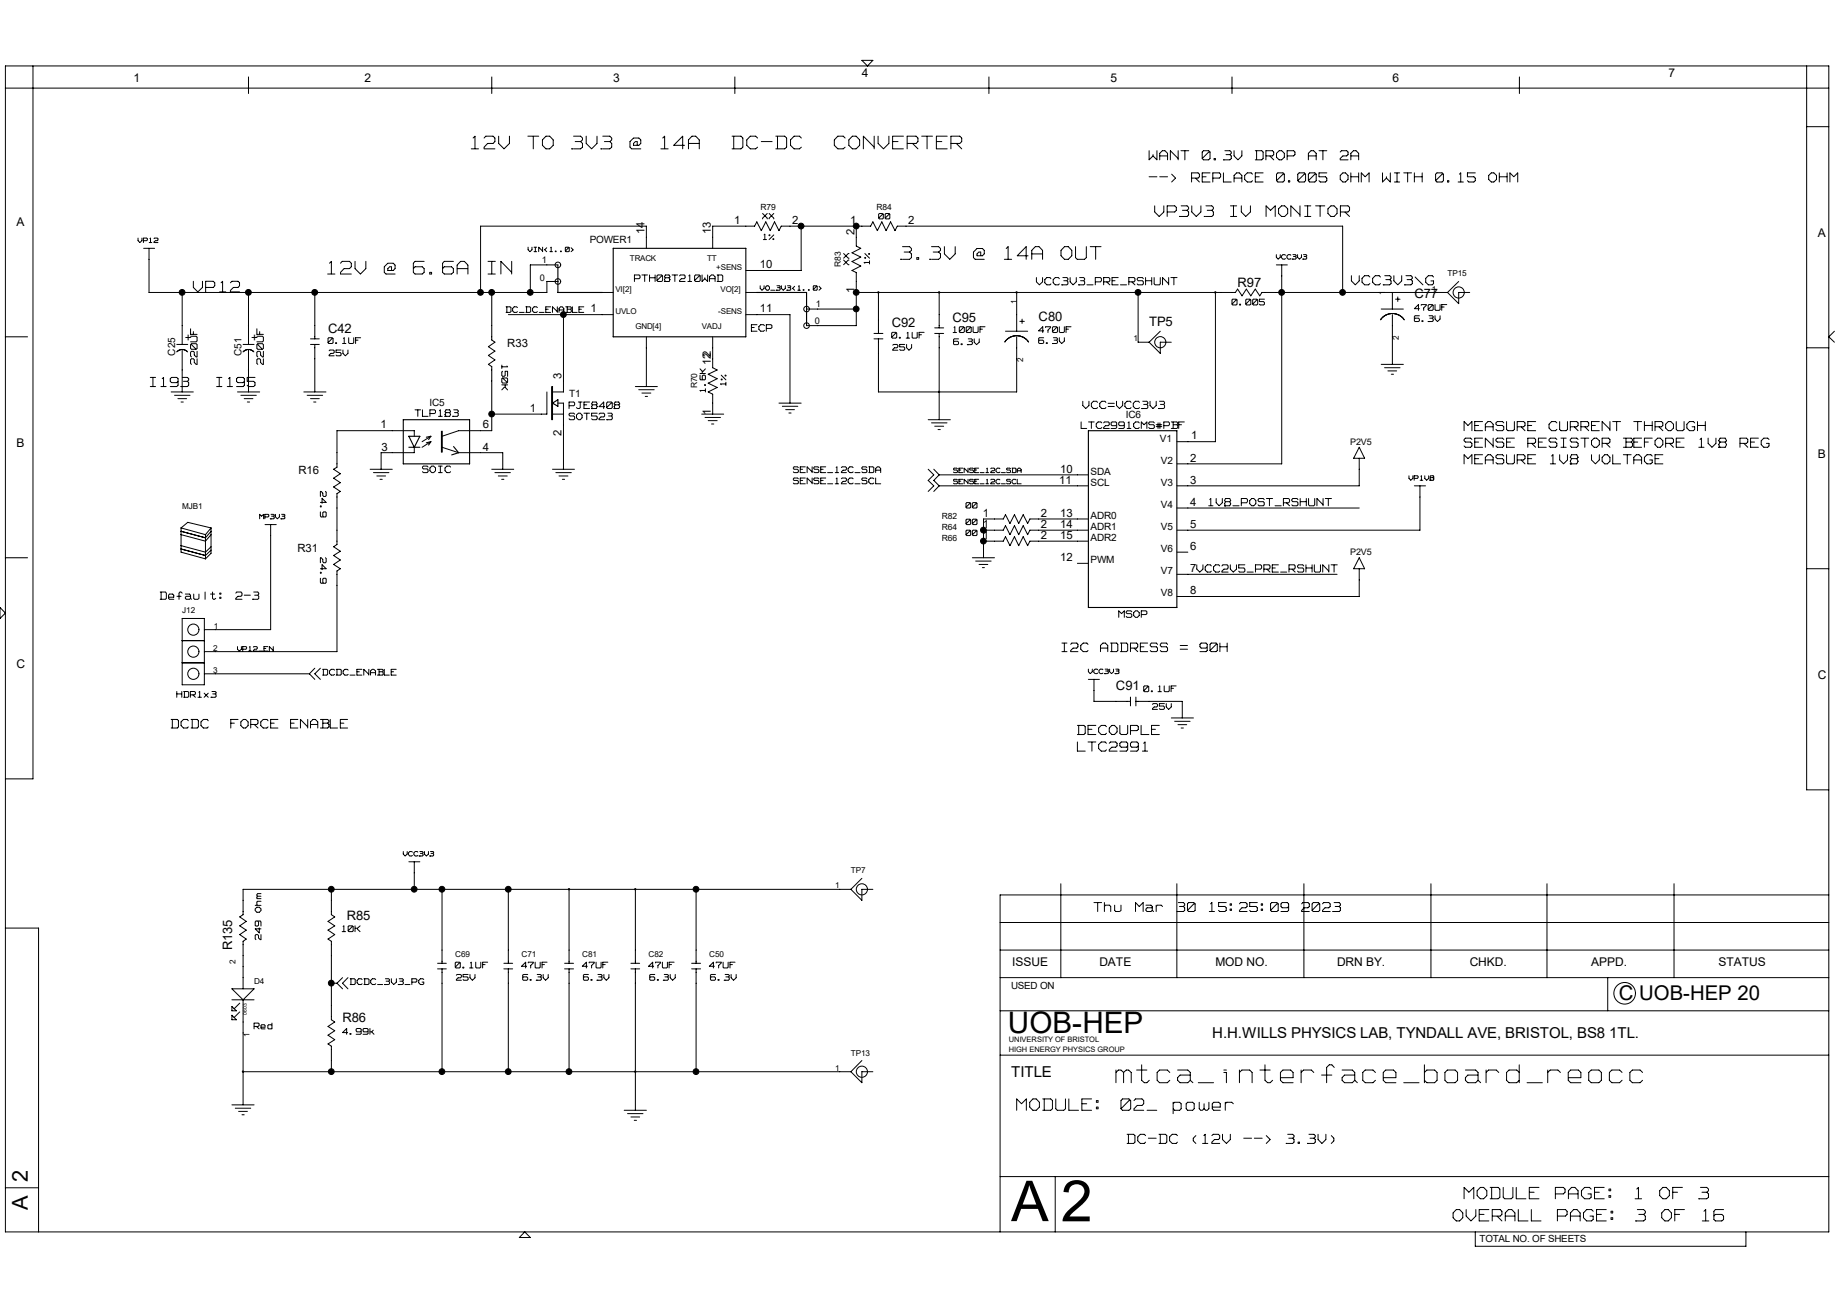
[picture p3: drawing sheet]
<svg xmlns="http://www.w3.org/2000/svg" width="420mm" height="297mm" viewBox="0 0 420 297" stroke-linecap="round" stroke-linejoin="round" font-family="sans-serif">
<defs><g id="words">
<text font-size="13" x="241.1" y="277.5">2</text>
<text font-size="12.8" x="229.8" y="277.5">A</text>
<text font-size="7.7" fill="#fff" x="253.6" y="246.8">mtca_interface_board_reocc</text>
<text font-size="6.7" x="229" y="234.7">UOB-HEP</text>
<g font-size="5.4" fill="#fff">
<text x="107.1" y="34.4">12V TO 3V3 @ 14A</text>
<text x="166.6" y="34.4">DC-DC</text>
<text x="189.7" y="34.4">CONVERTER</text>
<text x="204.7" y="59.5">3.3V @ 14A OUT</text>
<text x="74.5" y="62.8">12V @ 6.6A IN</text>
</g>
<g font-size="5">
<text x="6.4" y="268.6" transform="rotate(-90 6.4 268.6)">2</text>
<text x="6.4" y="274.9" transform="rotate(-90 6.4 274.9)">A</text>
</g>
<g font-size="4.9" fill="#fff">
<text x="231.1" y="252.8">MODULE: 02_ power</text>
<text x="332.7" y="272.9">MODULE PAGE: 1 OF 3</text>
<text x="330.2" y="278">OVERALL PAGE: 3 OF 16</text>
</g>
<g font-size="4.6" fill="#fff">
<text x="262.4" y="49.7">VP3V3 IV MONITOR</text>
<text x="43.9" y="66.8">VP12</text>
</g>
<text font-size="4.6" x="367.9" y="227.2">C UOB-HEP 20</text>
<g font-size="3.9" fill="#fff">
<text x="261.2" y="41.7">--&gt; REPLACE 0.005 OHM WITH 0.15 OHM</text>
<text x="261.2" y="36.7">WANT 0.3V DROP AT 2A</text>
<text x="307.1" y="65.1">VCC3V3\G</text>
<text x="34.2" y="88.2">I193</text>
<text x="49.2" y="88.2">I195</text>
<text x="332.7" y="102">SENSE RESISTOR BEFORE 1V8 REG</text>
<text x="332.7" y="98.2">MEASURE CURRENT THROUGH</text>
<text x="332.7" y="105.8">MEASURE 1V8 VOLTAGE</text>
<text x="244.9" y="167.3">DECOUPLE</text>
<text x="244.9" y="171">LTC2991</text>
<text x="256.2" y="260.2">DC-DC (12V --&gt; 3.3V)</text>
</g>
<text font-size="3.8" fill="#fff" x="248.6" y="207.5">Thu Mar 30 15:25:09 2023</text>
<g font-size="3.7" fill="#fff">
<text x="241.3" y="148.5">I2C ADDRESS = 90H</text>
<text x="38.9" y="165.8">DCDC</text>
<text x="52.4" y="165.8">FORCE ENABLE</text>
</g>
<g font-size="3.4">
<text x="275.5" y="236">H.H.WILLS PHYSICS LAB, TYNDALL AVE, BRISTOL, BS8 1TL.</text>
<text x="229.8" y="244.7">TITLE</text>
</g>
<g font-size="3.3" fill="#fff">
<text x="45.3" y="82.8" transform="rotate(-90 45.3 82.8)">220UF</text>
<text x="60.3" y="82.8" transform="rotate(-90 60.3 82.8)">220UF</text>
</g>
<g font-size="3.1" fill="#fff">
<text x="235.5" y="65">VCC3V3_PRE_RSHUNT</text>
<text x="246.1" y="93.1">VCC=VCC3V3</text>
<text x="274.7" y="115.2">1V8_POST_RSHUNT</text>
<text x="272" y="130.3">VCC2V5_PRE_RSHUNT</text>
<text x="36.4" y="136.5">Default: 2-3</text>
</g>
<g font-size="3">
<text x="281.3" y="65.3">R97</text>
<text x="321.4" y="67.8">C77</text>
<text x="74.5" y="75.6">C42</text>
<text x="202.6" y="74.4">C92</text>
<text x="216.5" y="73.1">C95</text>
<text x="236.1" y="72.9">C80</text>
<text x="261.2" y="74.1">TP5</text>
<text x="253.6" y="156.8">C91</text>
<text x="78.8" y="209">R85</text>
<text x="52.8" y="216" transform="rotate(-90 52.8 216)">R135</text>
<text x="77.9" y="232.3">R86</text>
</g>
<g font-size="3" fill="#fff">
<text x="113.6" y="83" transform="rotate(90 113.6 83)">150K</text>
<text x="72.4" y="111.7" transform="rotate(90 72.4 111.7)">24.9</text>
<text x="72.4" y="126.7" transform="rotate(90 72.4 126.7)">24.9</text>
</g>
<text font-size="2.9" fill="#fff" x="59.7" y="213.5" transform="rotate(-90 59.7 213.5)">249 Ohm</text>
<g font-size="2.8" fill="#fff">
<text x="198" y="60" transform="rotate(-90 198 60)">1%</text>
<text x="144.2" y="64.2">PTH08T210WAD</text>
<text x="193.4" y="60.2" transform="rotate(-90 193.4 60.2)">XX</text>
<text x="170.8" y="75.5">ECP</text>
<text x="160.7" y="89.1" transform="rotate(-90 160.7 89.1)">1.6K</text>
<text x="165.4" y="87.6" transform="rotate(-90 165.4 87.6)">1%</text>
<text x="94.3" y="94.9">TLP183</text>
<text x="129.3" y="95.6">SOT523</text>
<text x="129.3" y="93.1">PJE8408</text>
<text x="245.7" y="97.6">LTC2991CMS#PBF</text>
<text x="96" y="107.7">SOIC</text>
<text x="254.3" y="140.5">MSOP</text>
</g>
<g font-size="2.7">
<text x="195.9" y="17.4">4</text>
<text x="379.2" y="17.4">7</text>
<text x="30.4" y="18.7">1</text>
<text x="82.8" y="18.7">2</text>
<text x="139.4" y="18.7">3</text>
<text x="252.4" y="18.7">5</text>
<text x="316.4" y="18.7">6</text>
<text x="3.7" y="51.4">A</text>
<text x="413.1" y="53.9">A</text>
<text x="43.7" y="77.5" transform="rotate(-90 43.7 77.5)">+</text>
<text x="58.8" y="77.5" transform="rotate(-90 58.8 77.5)">+</text>
<text x="3.7" y="101.6">B</text>
<text x="413.1" y="104.1">B</text>
<text x="3.7" y="151.8">C</text>
<text x="413.1" y="154.3">C</text>
<text x="230" y="219.6">ISSUE</text>
<text x="249.9" y="219.6">DATE</text>
<text x="276.2" y="219.6">MOD NO.</text>
<text x="303.9" y="219.6">DRN BY.</text>
<text x="334" y="219.6">CHKD.</text>
<text x="361.6" y="219.6">APPD.</text>
<text x="390.5" y="219.6">STATUS</text>
</g>
<g font-size="2.6">
<text x="146.5" y="53.2" transform="rotate(-90 146.5 53.2)">14</text>
<text x="161.5" y="53.2" transform="rotate(-90 161.5 53.2)">13</text>
<text x="166.8" y="50.9">1</text>
<text x="180" y="50.9">2</text>
<text x="193.2" y="50.9">1</text>
<text x="194.2" y="53.4" transform="rotate(-90 194.2 53.4)">2</text>
<text x="206.4" y="50.9">2</text>
<text x="172.7" y="61">10</text>
<text x="172.7" y="71">11</text>
<text x="194.2" y="66.6" transform="rotate(-90 194.2 66.6)">1</text>
<text x="115.3" y="79">R33</text>
<text x="161.5" y="82.9" transform="rotate(-90 161.5 82.9)">122</text>
<text x="127.6" y="86.1" transform="rotate(-90 127.6 86.1)">3</text>
<text x="120.4" y="93.6">1</text>
<text x="161.5" y="94.2" transform="rotate(-90 161.5 94.2)">1</text>
<text x="86.5" y="97.4">1</text>
<text x="109.7" y="97.4">6</text>
<text x="127.6" y="99.1" transform="rotate(-90 127.6 99.1)">2</text>
<text x="270.7" y="99.9">1</text>
<text x="67.8" y="107.8">R16</text>
<text x="86.7" y="102.4">3</text>
<text x="109.7" y="102.4">4</text>
<text x="241" y="107.4">10</text>
<text x="270.5" y="104.9">2</text>
<text x="240.7" y="109.9">11</text>
<text x="270.5" y="109.9">3</text>
<text x="223.4" y="120">1</text>
<text x="223.4" y="117.5">1</text>
<text x="236.6" y="120">2</text>
<text x="236.6" y="117.5">2</text>
<text x="241" y="120">14</text>
<text x="241" y="117.5">13</text>
<text x="270.5" y="114.9">4</text>
<text x="270.5" y="120">5</text>
<text x="67.6" y="125.4">R31</text>
<text x="223.4" y="122.5">1</text>
<text x="236.6" y="122.5">2</text>
<text x="241" y="122.5">15</text>
<text x="270.5" y="125">6</text>
<text x="241" y="127.5">12</text>
<text x="270.5" y="130">7</text>
<text x="270.5" y="135">8</text>
</g>
<g font-size="2.5" fill="#fff">
<text x="280" y="69.6">0.005</text>
<text x="321.4" y="70.8">470UF</text>
<text x="202.6" y="77.1">0.1UF</text>
<text x="216.6" y="75.8">100UF</text>
<text x="236" y="75.8">470UF</text>
<text x="321.4" y="73.3">6.3V</text>
<text x="74.5" y="78.3">0.1UF</text>
<text x="74.8" y="81.1">25V</text>
<text x="202.9" y="79.8">25V</text>
<text x="216.7" y="78.6">6.3V</text>
<text x="236" y="78.3">6.3V</text>
<text x="180.3" y="107.7">SENSE_12C_SDA</text>
<text x="180.3" y="110.2">SENSE_12C_SCL</text>
<text x="73.3" y="153.7">DCDC_ENABLE</text>
<text x="40.2" y="158.7">HDR1x3</text>
<text x="259.9" y="157.4">0.1UF</text>
<text x="261.9" y="161.5">25V</text>
<text x="77.8" y="212">10K</text>
<text x="103.5" y="220.2">0.1UF</text>
<text x="118.5" y="220.2">47UF</text>
<text x="132.3" y="220.2">47UF</text>
<text x="147.4" y="220.2">47UF</text>
<text x="161.2" y="220.2">47UF</text>
<text x="79.6" y="224">DCDC_3V3_PG</text>
<text x="103.7" y="223">25V</text>
<text x="118.8" y="223">6.3V</text>
<text x="132.6" y="223">6.3V</text>
<text x="147.7" y="223">6.3V</text>
<text x="161.5" y="223">6.3V</text>
<text x="57.7" y="234.1">Red</text>
<text x="77.8" y="235.3">4.99k</text>
</g>
<g font-size="2.4" fill="#fff">
<text x="173.3" y="50">XX</text>
<text x="199.7" y="50">00</text>
<text x="173.5" y="54.7">1%</text>
<text x="115" y="71.3">DC_DC_ENABLE 1</text>
<text x="219.5" y="119.5">00</text>
<text x="219.5" y="115.7">00</text>
<text x="219.5" y="122">00</text>
</g>
<g font-size="2.3">
<text x="134" y="55.1">POWER1</text>
<text x="39.8" y="80.8" transform="rotate(-90 39.8 80.8)">C25</text>
<text x="54.9" y="80.9" transform="rotate(-90 54.9 80.9)">C51</text>
<text x="97.6" y="92.3">IC5</text>
<text x="129.3" y="90.3">T1</text>
<text x="255.9" y="95.1">IC6</text>
<text x="263.6" y="100.3">V1</text>
<text x="247.9" y="107.9">SDA</text>
<text x="263.8" y="105.4">V2</text>
<text x="247.9" y="110.4">SCL</text>
<text x="263.8" y="110.4">V3</text>
<text x="247.9" y="117.9">ADR0</text>
<text x="263.8" y="115.4">V4</text>
<text x="247.9" y="122.9">ADR2</text>
<text x="247.9" y="120.4">ADR1</text>
<text x="263.8" y="120.4">V5</text>
<text x="263.8" y="125.4">V6</text>
<text x="247.9" y="128">PWM</text>
<text x="263.8" y="130.5">V7</text>
<text x="263.8" y="135.5">V8</text>
</g>
<g font-size="2.2">
<text x="229.8" y="224.7">USED ON</text>
<text x="336.3" y="282.2">TOTAL NO. OF SHEETS</text>
</g>
<g font-size="2.1">
<text x="123.1" y="59.8">1</text>
<text x="122.7" y="64">0</text>
<text x="185.4" y="69.9">1</text>
<text x="185.2" y="73.6">0</text>
</g>
<g font-size="2">
<text x="306.9" y="101.1">P2V5</text>
<text x="306.9" y="126.2">P2V5</text>
</g>
<g font-size="1.9">
<text x="172.8" y="47.8">R79</text>
<text x="199.2" y="47.8">R84</text>
<text x="191.1" y="60.6" transform="rotate(-90 191.1 60.6)">R83</text>
<text x="329" y="62.8">TP15</text>
<text x="231.1" y="69.2" transform="rotate(-90 231.1 69.2)">1</text>
<text x="314.7" y="67.1" transform="rotate(-90 314.7 67.1)">1</text>
<text x="325.4" y="66.3">1</text>
<text x="257.6" y="77.6">1</text>
<text x="317.9" y="77.3" transform="rotate(-90 317.9 77.3)">2</text>
<text x="232.5" y="82.3" transform="rotate(-90 232.5 82.3)">2</text>
<text x="158.5" y="88.3" transform="rotate(-90 158.5 88.3)">R70</text>
<text x="41.4" y="115.6">MJB1</text>
<text x="214" y="117.9">R82</text>
<text x="214" y="122.9">R66</text>
<text x="214" y="120.4">R64</text>
<text x="41.4" y="139.4">J12</text>
<text x="48.6" y="142.9">1</text>
<text x="48.4" y="147.9">2</text>
<text x="48.4" y="152.9">3</text>
<text x="189.8" y="201.9">1</text>
<text x="193.4" y="198.4">TP7</text>
<text x="53.5" y="219.2" transform="rotate(-90 53.5 219.2)">2</text>
<text x="103.5" y="217.5">C69</text>
<text x="118.5" y="217.5">C71</text>
<text x="132.3" y="217.5">C81</text>
<text x="147.4" y="217.5">C82</text>
<text x="161.2" y="217.5">C50</text>
<text x="57.7" y="223.6">D4</text>
<text x="56.7" y="235.7" transform="rotate(-90 56.7 235.7)">1</text>
<text x="193.4" y="239.9">TP13</text>
<text x="189.8" y="243.3">1</text>
</g>
<g font-size="1.9" fill="#fff">
<text x="31.4" y="55.3">VP12</text>
<text x="120" y="57.4">VIN&lt;1..0&gt;</text>
<text x="290.1" y="59.1">VCC3V3</text>
<text x="172.8" y="66.1">VO_3V3&lt;1..0&gt;</text>
<text x="216.7" y="107.6">SENSE_12C_SDA</text>
<text x="216.7" y="110.1">SENSE_12C_SCL</text>
<text x="320.2" y="109.3">VP1V8</text>
<text x="59" y="118.1">MP3V3</text>
<text x="54" y="148.1">VP12_EN</text>
<text x="247.3" y="153.2">VCC3V3</text>
<text x="91.7" y="194.7">VCC3V3</text>
</g>
<g font-size="1.8">
<text x="143.1" y="59.4">TRACK</text>
<text x="160.7" y="59.4">TT</text>
<text x="162.8" y="61.4">+SENS</text>
<text x="139.9" y="66.4">VI[2]</text>
<text x="139.9" y="71.5">UVLO</text>
<text x="163.2" y="71.5">-SENS</text>
<text x="163.7" y="66.4">VO[2]</text>
<text x="144.4" y="74.7">GND[4]</text>
<text x="159.5" y="74.7">VADJ</text>
</g>
<g font-size="1.7">
<text x="229.3" y="236.7">UNIVERSITY OF BRISTOL</text>
<text x="229.3" y="239">HIGH ENERGY PHYSICS GROUP</text>
</g>
<text font-size="1.1" x="56.1" y="230.6" transform="rotate(-90 56.1 230.6)">0603</text>
</g></defs>
<g fill="none" stroke="#000" stroke-width=".25">
<path d="M139.4 56.4h30.1v20.1h-30.1zM126.8 60.2v6.3h10.1M172 66.5h11.3v7.5M91.7 95.4h15v10h-15zM92.9 99.1h2.5l-1.3 2.5zM96.9 99.4l1-.3-.5 .8M100.3 98v4.7M100.5 98v4.7M125.4 87.8v7.6M125.6 87.8v7.6M125.6 91.6l1.2-.8v1.5zM247.4 97.9h20.1v40.1h-20.1z"/>
<path d="M92.9 101.6h2.5M96.9 100.6l1-.2-.5 .7M103.1 101.5l1.1 1.4-1.5 .5"/>
</g>
<g fill="none" stroke="#000" stroke-width=".23">
<path d="M1.2 15h414.4v265h-414.4zM7.5 15v162h-6.3M56.5 17.5v3.8M111.8 17.5v3.8M167 17.5v3.8M195.9 13.7h2.5l-1.3 1.3zM224.7 17.5v3.8M280 17.5v3.8M345.3 17.5v3.8M410.6 15v164.5h5M1.2 20h414.4M107.1 33.8h1.7"/>
<path d="M107.5 31.4l.4-.4v2.8M110.1 33.8h2.4M110.4 30.9l-.4 .5M110.4 30.9h1.6M112 32.6h-1.2l-.8 .9v.3M112.1 30.9l.4 .5M112.5 31.4v.7l-.4 .5M113.3 32.6l1.2 1.2M113.3 30.9v1.7M115.8 30.9v1.7M115.8 32.6l-1.2 1.2M120 30.9h2.4"/>
<path d="M121.2 31v2.8M123.3 33l.8 .8M124.1 30.9l-.8 .9v1.2M124.1 30.9h.8M124.1 33.8h.8M124.9 30.9l.8 .9v1.2M125.7 33l-.8 .8M129.9 33.8h.1M130.3 30.9h1.7l.4 .5M132 32.2l.4 .4v.8M132.4 31.8l-.5 .4h-1.2M132.4 31.4v.3"/>
<path d="M132.4 33.4l-.5 .4h-1.6M133.2 32.6l1.3 1.2 1.2-1.2M133.2 30.9v1.7M135.7 30.9v1.7M136.6 33.8h.1M137 30.9h1.6l.4 .5M138.6 32.2l.4 .4v.8M139 31.8l-.4 .4h-1.2M139 31.4v.3M139 33.4l-.4 .4h-1.6M143.2 33.4l.4 .4h2M143.2 32.2v1.2"/>
<path d="M143.9 31.4l-.7 .8M144 31.4h1.2M144 33h1.2M144.4 32.2l-.4 .4v.4M144.4 32.2h.4M144.8 32.2v.8M145.2 31.4l.4 .4v.8M145.6 32.6l-.4 .4M150.2 33.8h1.6M150.6 31.4l.4-.4v2.8M153.1 33l2.1-2v2.8M153.2 33h2.4"/>
<path d="M156.5 32.6h2.4M157.3 30.9l-.8 .9v2M157.3 30.9h.8M158.1 30.9l.8 .9v2M166.4 30.9h2M166.4 33.8h2M166.8 31v2.8M168.4 30.9l.4 .5M168.8 31.4v2M168.8 33.4l-.4 .4M169.7 33l.8 .8M170.5 30.9l-.8 .9v1.2"/>
<path d="M170.6 30.9h1.1M170.6 33.8h1.1M171.7 30.9l.5 .5M172.2 33.4l-.5 .4M173 32.2h2.5M176.3 30.9h2M176.3 33.8h2M176.7 31v2.8M178.4 30.9l.4 .5M178.8 31.4v2M178.8 33.4l-.4 .4M179.7 33l.8 .8"/>
<path d="M180.5 30.9l-.8 .9v1.2M180.5 30.9h1.2M180.5 33.8h1.2M181.7 30.9l.4 .5M182.1 33.4l-.4 .4M189.6 33l.8 .8M190.4 30.9l-.8 .9v1.2M190.5 30.9h1.1M190.5 33.8h1.1M191.6 30.9l.5 .5M192.1 33.4l-.5 .4M192.9 33v-1.2l.9-.9h.7l.9 .9v1.2"/>
<path d="M192.9 33l.9 .8h.7l.9-.8M198.6 33.4l-2.4-2.5v2.9M198.7 30.9v2.9M199.6 32.6l1.1 1.2M199.6 30.9v1.7M202 32.6l-1.2 1.2M202 30.9v1.7M202.9 32.2h1.2M202.9 33.8h2.4M205.3 30.9h-2.4v2.9M207.4 32.6l1.2 1.2M208.6 31.4v.8l-.4 .4h-2"/>
<path d="M208.6 31.4l-.4-.5h-2v2.9M209.5 30.9h2.4M210.7 31v2.8M212.9 32.2h1.1M215.3 30.9h-2.5v2.9h2.5M217.4 32.6l1.2 1.2M218.6 31.4v.8l-.5 .4h-1.9M218.6 31.4l-.5-.5h-2v2.9M261.2 34.2v2.1l.8-.8M262 35.1v.3M262.9 34.2v2.1l-.9-.9M263.6 34.9v1.4"/>
<path d="M263.6 35.4h1.7M264.2 34.2l-.6 .6M264.2 34.2h.5M264.8 34.2l.5 .6M265.3 34.9v1.4M266 34.2l1.7 1.8M266 34.3v2M266.3 39.6l.9 .9M267.8 34.2v2.1M268.4 34.2h1.8M269.3 34.3v2M270.8 39.3h1.4l.4 .3v.5"/>
<path d="M270.8 39.3v2.1M273.2 36l.3 .3M273.2 34.6v1.4M273.2 39.3v2.1M273.2 39.3h1.8M273.5 34.2l-.3 .3M273.6 36.3h1.1M273.6 34.2h1.1M274.7 34.6l-1.4 1.4M274.7 34.5h.3M274.7 34.2l.3 .3M275 36l-.3 .3"/>
<path d="M275 34.6v1.4M275.6 39.3h1.5l.3 .3v.5M275.6 39.3v2.1M275.9 36h.3M275.9 36.1v.2M276 36.3h.2M276.2 36v.3M278 36.3h.1M278 39.3l.1 2.1h1.7M278.4 36.3h1.1M278.4 34.2h1.1M278.6 35.1h.9"/>
<path d="M279.5 34.2l.3 .3M279.6 35.2l.2 .3v.5M279.8 34.6v.2M279.8 36l-.3 .3M279.8 34.8l-.3 .3M280.5 35.4l.8 .9M280.5 34.2v1.2M280.5 39.9v1.5M281.6 39.3h-.5l-.6 .6M281.6 39.3l.6 .6M282.2 35.4l-.9 .9M282.2 34.2v1.2"/>
<path d="M282.2 39.9v1.5M282.9 39.9v.8M283.5 39.3l-.6 .6M283.5 39.3h.8M284.4 39.3l.2 .3M285.3 36.3h1.4M285.3 34.2h1.4M285.3 39.3h1.8M285.3 39.3v2.1M285.6 34.3v2M286.8 34.2l.3 .3M287.1 34.6v1.4"/>
<path d="M287.1 36l-.3 .3M287.7 34.2h1.4M287.7 34.3v2M287.7 35.4h1.4M288.6 35.5l.9 .8M289.2 34.2l.3 .3M289.5 34.6v.5l-.3 .3M290.1 35.7l.6 .6h.6M290.1 34.9v.8M290.4 39.3l-.3 .3v1.4M290.4 39.3h1.1M291.3 34.2h-.6l-.6 .6"/>
<path d="M291.3 34.2l.6 .6M291.5 39.6l-1.3 1.4M291.6 39.6h.2M291.6 39.3l.3 .3M291.9 34.9v.8M291.9 39.6v1.4M291.9 35.7l-.6 .6M292.5 34.2h1.5M292.5 34.3v2M292.6 35.4h1.4M294 34.2l.3 .3M294.3 34.6v.5l-.3 .3"/>
<path d="M295.2 39.3l-.3 .3v1.4M295.3 39.3h1.1M296.4 39.6l-1.4 1.4M296.4 39.6h.3M296.4 39.3l.3 .3M296.7 39.6v1.4M297.3 34.9v1.4M297.4 35.4h1.7M297.9 34.2l-.6 .6M298 34.2h.5l.6 .6M298.8 39.3h-1.2l-.3 .3v1.4M298.8 39.6l-1.4 1.4"/>
<path d="M298.8 39.6h.3M298.8 39.3l.3 .3v1.4M299.1 34.9v1.4M299.8 34.2h1.7M299.8 39.3v.9M299.8 39.3h1.7M300.7 34.3v2M304.6 36.1v.2M304.6 39.9v.8M304.6 36.3h1.8M304.9 34.2l-.3 .3M304.9 34.2h1.1"/>
<path d="M305.2 35.4l-.6 .6M305.2 39.3l-.6 .6M305.2 35.4h.8M305.2 39.3h.5M305.8 39.3l.6 .6M306.1 34.2l.3 .3M306.4 34.6v.5l-.3 .3M306.4 39.9v.8M307 34.9v1.4M307 39.3v2.1M307 35.4h1.7M307.6 34.2l-.6 .6"/>
<path d="M307.6 34.2h.5M308.2 34.2l.6 .6M308.8 34.9v1.4M308.8 39.3v2.1M309.4 39.3l.8 .8M309.4 39.3v2.1M311.1 39.3v2.1M311.1 39.3l-.8 .9M314.2 39.3v2M316 39.3v2M316.9 39.3h1.2M317.5 39.3v2"/>
<path d="M319 39.3h1.8M319.9 39.3v2.1M321.4 39.3v2.1M323.2 39.3v2.1M328 39.6h-.3l-1.4 1.4M332 39.3v2M332 39.3l-.3 .3M333.5 39.3v.9M333.5 39.3h1.8M338.3 39.9v.8M338.9 39.3l-.6 .6M339 39.3h.5"/>
<path d="M339.5 39.3l.6 .6M340.1 39.9v.8M340.7 39.3v2.1M342.5 39.3v2.1M343.2 39.3l.8 .8M343.2 39.3v2.1M344.9 39.3l-.9 .9M344.9 39.3v2.1M410.6 28.8h5M31.4 54.7l.3 .4M31.4 54.1v.6M32.3 54.1v.6"/>
<path d="M32.3 54.7l-.5 .4M32.6 54.1l.9 .1M32.6 54.1v1M32.6 56.4h2.5M33.5 54.5l-.2 .2h-.7M33.5 54.3v.2M33.9 56.4v10.1h90.4v-2.5h2.5M33.9 55.1h.6M34.2 54.1l-.1 .1M34.2 54.1v1M35 55v.1M35.1 55.1h.8"/>
<path d="M35.1 54.1l-.1 .1M35.2 54.1h.5M35.3 54.7l-.3 .3M35.3 54.7h.4M35.7 54.1l.2 .1M35.9 54.3v.2M35.9 54.5l-.2 .2M75.3 59.4v2.8M75.3 59.4l-.4 .4M79.4 59.4h-1.6l-.4 .4M79.4 59.4l.4 .4M79.8 59.9v.7"/>
<path d="M80.7 59.4v1.6l1.2 1.2M83.1 59.4v1.6l-1.2 1.3M88.1 59.9l-.8 .7M88.1 59.8h1.2M89.4 59.8l.4 .4M93.9 59.9v2l.4 .4M94.3 59.4l-.4 .4M94.4 59.4h2M100.6 59.9v2l.4 .4M101 59.4l-.4 .4M101 59.4h2M110.9 59.4h1.7"/>
<path d="M111.8 59.4v2.8M113.8 59.4l2.4 2.4M113.8 59.4v2.9M116.3 59.4v2.9M120 56.8l.4 .3M120 56.2v.5M120.9 56.2v.5M120.9 56.8l-.5 .4M121.4 57.2h.6M121.4 56.2h.6M121.7 56.2v.9M123.3 57l-.9-.8v1"/>
<path d="M123.3 56.2v1M123.8 56.8l.4 .4M124.2 56.3l-.4 .4M125 57.2h.6M125.1 56.3l.2-.1v.9M126.2 57.1h.1M126.2 57.1v.1M126.2 57.2h.1M126.4 57.1v.1M127.4 57.1h.1M127.4 57.1v.1M127.4 57.2h.1"/>
<path d="M127.6 57.1v.1M128.5 56.3v.8l.7 .1M129.2 56.2l-.7 .1M129.2 56.3l-.7 .7M129.2 56.3h.1M129.2 56.2l.2 .1M129.4 56.3v.8l-.2 .1M129.8 56.3l.5 .5M130.2 56.8l-.4 .4M146.9 56.4v-5h-37.7v15.1M162 56.4v-5h9.5l.5-1 1 2 1-2 1 2 1-2 1 2 .5-1h20.4l.5-1 1 2 1-2 1 2 1-2 1 2 .5-1h101.2v15.1M173.3 49.6v.1"/>
<path d="M173.3 48.5l1 1M173.5 54.4h.7M173.7 53.4l.1-.2v1.2M174.4 49.6v.1M174.4 48.5l-1.1 1.1M174.8 53.6v-.2h.2l-.2 .2M174.8 49.6v.1M174.8 48.5l1 1M175.7 54.3h.1M175.7 54.3v.1M175.7 54.4h.1M175.9 49.6v.1"/>
<path d="M175.9 54.3v.1M175.9 53.4l-1.1 1M175.9 48.5l-1.1 1.1M182.1 51.4v10.1h-12.6M191.7 57.6l1.1 1.1M191.7 59.1l1.1 1.1M192.7 57.7l-1 1M192.7 59.1l-1 1.1M192.8 57.6h.2M192.8 59.1h.2M192.8 58.7h.2M194.6 51.4v4.5l1 .5-2 1 2 1-2 1 2 1.1-2 1 1 .4v12.1h-11.3"/>
<path d="M196.4 59.6l.2 .2M196.4 59.6h1.2M196.6 57.6l1 1.1M196.6 58.7h.1M196.7 58.6l-.1-.1v.2M197.4 57.6h.2M197.4 57.7v.1M197.5 57.8h.1M197.6 57.7h.1M197.6 59.3v.7M199.7 49.6l.2 .1h.6M199.7 48.7v.8"/>
<path d="M200.5 48.5h-.6l-.2 .2M200.5 48.7l-.8 .8M200.6 48.7h.1M200.6 48.5l.1 .2M200.7 48.7v.9l-.1 .1M201.2 48.7l.2-.2h.7l.1 .2h-.1M201.2 48.7v.8M202 48.7l-.8 .8M202.2 48.7v.9l-.2 .1h-.7l-.1-.1M204.7 58.9h.1M205.1 56h1.6l.4 .5M206.8 57.3l.3 .4v.8l-.4 .4h-1.6"/>
<path d="M207.1 56.5v.4l-.4 .4h-1.2M208.4 58.5h.3M208.4 58.6v.3M208.4 58.9h.3M208.8 58.5v.4M211.3 58.9h.1M211.7 56h1.6l.4 .5M213.4 57.3l.3 .4v.8l-.4 .4h-1.6M213.7 56.5v.4l-.4 .4h-1.2M214.6 57.7l1.2 1.2M214.6 56v1.7M217.1 56v1.7"/>
<path d="M217.1 57.7l-1.2 1.2M221.2 57.3v1.2l.4 .4h2.1M222 56.5l-.8 .8M222 56.5h1.2M222.1 58.1h1.1M222.5 57.3l-.5 .4v.4M222.5 57.3h.3M222.9 57.3v.8M223.3 56.5l.4 .4M223.7 57.7l-.4 .4M223.7 56.9v.8M228.3 58.9h1.6"/>
<path d="M229.1 56.1v2.8M229.1 56l-.4 .5M231.2 58.1h2.4M233.2 56.1v2.8M233.2 56l-2 2.1M234.5 56.9v2M234.5 57.7h2.4M235.3 56l-.8 .9M235.3 56h.8M236.1 56l.8 .9M236.9 56.9v2M241.1 58.1l.8 .8"/>
<path d="M241.1 56.9v1.2M241.9 56l-.8 .9M242 58.9h.7M242 56h.7M242.8 56l.8 .9M243.6 56.9v1.2M243.6 58.1l-.8 .8M244.4 56v2.5l.4 .4M244.9 58.9h1.5M246.9 56v2.5l-.4 .4M247.8 56h2.4M249 56.1v2.8"/>
<path d="M261.2 40.2h1.7M262.4 48.2l1 .9M262.4 46.8v1.3M263.6 40.2h1.7M264.5 46.8v1.3M264.5 48.2l-1.1 1M265.3 46.8h1.7l.3 .3M265.3 46.8v2.4M267.1 40.5l-.8 .9M267.3 47.8l-.3 .4h-1.7M267.3 47.2v.6M268.1 49.2h.1"/>
<path d="M268.4 46.8h1.3l.4 .3M269.8 47.8l.3 .4M270.1 47.2v.2M270.1 48.2v.6M270.1 47.5l-.3 .3h-1.1M270.1 48.9l-.4 .3h-1.3M270.8 48.2l1 .9M270.8 46.8v1.3M271.7 40.5l.9 .9M272.6 40.2l-.4 .3h-1.4M272.9 46.8v1.3M272.9 48.2l-1 1"/>
<path d="M273.3 41.4h1.7M273.3 40.2h.8M273.7 49.2h.1M274.1 46.8h1.3M274.1 49.2h1.3M274.4 47.8h1M275.4 46.8l.4 .3M275.5 47.8l.3 .4M275.8 47.5l-.4 .3M275.8 47.2v.2M275.8 48.2v.6M275.8 48.9l-.4 .3"/>
<path d="M277.4 40.2l-.3 .3h-1.4M279.7 46.8h1.4M279.7 49.2h1.4M280.3 46.8v2.3M280.5 40.5h1.7M282.1 46.8v1.3M282.1 48.2l1 .9M282.9 40.8l.6 .6M283.5 41.4h.8M284.2 46.8v1.3M284.2 48.2l-1.1 1M284.6 41.1l-.2 .3"/>
<path d="M285.3 41.4h1.8M285.3 40.2h.9M287.7 46.8v2.4M287.7 46.8l1 1M289.8 46.8v2.4M289.8 46.8l-1 1M290.1 58.5l.3 .3M290.1 57.9v.5M290.1 41.1l.3 .3M290.4 41.4h1.1M290.6 48.5l.7 .7M290.6 47.5v1"/>
<path d="M291 57.9v.5M291 58.5l-.5 .4M291.3 46.8l-.7 .7M291.3 58.6l.2 .3M291.3 46.8h.6M291.3 49.2h.6M291.5 57.9l-.2 .3v.3M291.6 57.9h.3M291.6 58.9h.3M291.9 41.1l-.3 .3M292 57.9l.1 .1M292 46.8l.7 .7"/>
<path d="M292.1 58.8l-.1 .1M292.5 58.6l.3 .3M292.7 47.5v1M292.7 48.5l-.7 .7M292.8 57.9l-.3 .3v.3M292.8 57.9l.6 .1M292.9 41.4h.2M293.1 41.1h-.3v.3M293.1 41.1v.3M293.4 58.8l-.6 .1M293.4 46.8l2 2M293.4 46.8v2.4"/>
<path d="M293.7 58.9h.1M293.8 57.9l.8 .1M294.4 58.3l.2 .2M294.6 58v.1M294.6 58.5v.2M294.6 58.8l-.8 .1M294.6 58.2l-.6 .1M294.9 57.9v.5M294.9 58.5l.4 .3M294.9 41.1l.3 .3M295.3 41.4h1.1M295.4 46.8v2.4"/>
<path d="M295.8 57.9v.5M295.8 58.5l-.5 .4M296.1 58.9h.1M296.2 57.9h.6M296.2 58.9h.6M296.4 58.3h.4M296.5 46.8h1.4M296.5 49.2h1.4M296.7 41.1l-.3 .3M296.8 57.9l.2 .1M296.8 58.3l.2 .2M297 58v.1"/>
<path d="M297 58.5v.2M297 58.8l-.2 .1M297 58.2l-.2 .1M297.2 46.8v2.3M297.3 41.1l.4 .3h1.1M299 46.8h2.1M299.1 41.1l-.3 .3M299.8 41.1l.3 .3M299.8 40.2h1.4M300 46.8v2.4M300.1 41.4h1.1M301.2 40.2l.3 .3"/>
<path d="M301.5 40.5v.5M301.5 41.1l-.3 .3M301.8 47.5l.7-.7h.6l.8 .7M301.8 48.5l.7 .7h.7l.7-.7M301.8 47.5v1M303.9 47.5v1M304.6 40.8l.6 .6M304.6 46.8v2.4M304.6 46.8h1.7M304.7 48.2h1.6M305.2 41.4h.5M305.7 48.2l1 1"/>
<path d="M306.4 40.8l-.6 .6M306.4 46.8l.3 .3M306.7 47.8l-.3 .4M306.7 47.2v.6M307 40.2h1.7M315 40.5l-.8 .9M315.1 40.2v.2l.9 1M316.9 41.4h1.2M321.5 40.2h1.7M326.3 41.1l.3 .3h1.1l.3-.3M326.3 41v-1.4l.3-.3h1.1l.3 .3v1.4M329 41.4v-.3h.3v.3h-.3"/>
<path d="M331.4 41.4h1.2M333.5 41.1l.3 .3M333.5 40.2h1.4M333.8 41.4h1.1M335 40.2l.3 .3M335.3 40.5v.5M335.3 41.1l-.3 .3M338.3 40.8l.6 .6M339 41.4h.5M340.1 40.8l-.6 .6M340.8 40.2h1.7M1.2 76.5h5.1"/>
<path d="M40.2 78.3h2.5M40.3 79.9l-.1 .1M40.6 79.6l-.3 .2M40.6 79.6l-.1 .1M40.7 79.6h.1M40.8 79.5h.1M40.8 79.5l-.2 .1M40.8 79.5l.9-.1 .4 .2M41 79.5h-.1M41.4 66.5v11.8M41.4 79.5v9.6M41.8 79.5h.1"/>
<path d="M42 79.5h.1M42.1 79.6h.1M42.1 79.6l.1 .1M42.2 79.6l.1 .1M42.3 79.7l.2 .2M42.4 79.8h.1M42.6 79.9v.1M43.3 76.4h1.2M43.3 78.3l.2-.2v.2M43.3 78.4v.8l.2 .2M43.3 74.7v1.3M43.3 77.7h1.2"/>
<path d="M43.3 76h1.5M43.5 79.8l-.2 .3M43.6 78.1h.9M43.6 79.8h.3l.3 .3M43.6 78.4l.9 .9M43.6 79.4h.9M43.9 63.9v1.4M43.9 75.4v.5M43.9 65.3l1 1M44.6 76.4l.2 .2v.8M44.6 78.1l.2 .2M44.8 77.5l-.2 .2"/>
<path d="M44.8 78.4v.8l-.2 .2M44.8 79.8v1.3M46 63.9v1.4M46 65.3l-1 1M46.7 63.9h1.7M46.7 64v2.3M46.8 65.3h1.6M48.5 63.9l.3 .4M48.8 64.9l-.3 .4M48.8 64.3v.6M49.9 66.3h1.4M50.6 64v2.3"/>
<path d="M50.6 63.9l-.4 .4M54.1 65.3h-1.1l-.6 .7v.3h2M54.1 63.9h-1.4l-.3 .4M54.1 63.9l.3 .4M54.4 64.3v.6M54.4 64.9l-.3 .4M55.2 78.3h2.5M55.3 79.9l-.1 .1M55.4 79.8h.1M55.6 79.7l.6-.3h.5l.6 .3M55.7 79.6l-.3 .2M55.8 79.5h.1"/>
<path d="M56 79.5h.1M56.5 66.5v11.8M56.5 79.5v9.6M56.9 79.5h.1M57.1 79.5h.1M57.2 79.6l.4 .3M57.5 79.8h.1M57.7 79.9v.1M58.4 76.4h1.2M58.4 74.7v1.3M58.4 78.4v.7l.2 .3M58.4 78.3l.2-.2v.2"/>
<path d="M58.4 77.7h1.2M58.4 76h1.5M58.6 79.8l-.2 .3M58.6 78.1h1M58.6 79.8h.4M58.6 79.4h1M58.6 78.4l1 .9M59 79.8l.2 .3M59 75.4v.5M59.6 76.4l.3 .2v.8M59.6 78.1l.3 .2M59.9 77.5l-.3 .2"/>
<path d="M59.9 78.4v.8l-.3 .2M59.9 79.8v1.3M70.6 78.3h2M70.6 77h2M71.5 66.5v10.5M71.5 78.3v10.8M74.5 62.3h1.6M74.5 77.9l.2 .2M74.5 77v.9M74.7 76.8l-.2 .1M74.8 76.8h.6l.3 .1M75.4 77l-.8 .9"/>
<path d="M75.5 76.9h.1M75.7 79.5h-.7l-.2 .2M75.7 77.9l-.3 .2h-.6M75.7 77v.9M75.7 79.5l.2 .2M75.9 79.8v.3M76.3 77.9h.2v.2l-.2-.2M76.4 79.5v.6M76.4 79.5h1.1M77.4 61.9v.4M77.4 62.3h2.4M77.9 78.1h.7"/>
<path d="M77.9 79.5v.8l.5 .5M78.2 61l-.8 .9M78.2 76.8l-.1 .1M78.2 76.8v1.2M78.2 61h1.2M79.1 79.5v.8l-.6 .6M79.2 77.9l.2 .2M79.2 76.8v1.1M79.5 78.1h.6M79.8 60.6l-.4 .4M80.4 77.9l-.2 .2M80.4 76.8v1.1"/>
<path d="M80.8 76.8h1.2M80.8 76.8v1.3M80.9 77.3h.5M87.3 60.7v1.1l.4 .5M87.8 62.3h2M88.1 61.1v.4M88.2 61.5h1.1M88.9 60.6h-.3l-.5 .4M89 60.6v.8M89.8 60.3v.7l-.4 .5M94.3 60.6l-.3 .4M94.4 62.3h1.5"/>
<path d="M94.4 60.6h1.5M96 60.6l.4 .4M96.4 61.1v.7l-.4 .5M97.7 61.9v.4M97.7 61.9h.4l-.1 .4h-.3M101 60.6l-.4 .4M101 62.3h1.6M101 60.6h1.6M102.6 60.6l.4 .4M103 61.1v.7l-.4 .5M103.9 60.2l.8-.8h.8l.8 .8M103.9 60.3v2"/>
<path d="M103.9 61h2.4M106.3 60.3v2M110.9 62.3h1.7M111.8 66.5v10.8l.7 .5-1.5 1 1.5 1-1.5 1 1.5 1-1.5 1 .8 .5v14.6h-7.6l-3.7 1.2M115 69.7h.9M115 71h.9M115.2 69.8v1.2M115.5 71.5h23.9M115.9 69.7l.2 .2M116.1 70.8l-.2 .2M116.1 69.9v.9M116.5 70.1v.5"/>
<path d="M116.5 70.7l.3 .3M116.8 69.7l-.3 .4M116.9 69.7h.4M116.9 71h.4M117.4 69.7l.2 .2M117.6 70.8l-.2 .2M118 71h1.1M119.5 69.7h.9M119.5 71h.9M119.7 69.8v1.2M120.4 69.7l.2 .2M120.6 70.8l-.2 .2"/>
<path d="M120.6 69.9v.9M121 70.1v.5M121 70.7l.4 .3M121.4 69.7l-.4 .4M121.4 69.7h.5M121.4 71h.5M121.9 69.7l.2 .2M122.1 70.8l-.2 .2M122.6 71h1.1M124 69.7h1.1M124 69.8v1.2M124.1 70.3h.5"/>
<path d="M124.1 71h1M125.6 69.7l1 1.1M125.6 69.8v1.2M126.7 69.7v1.3M126.8 60.2h-6.3v6.3M127 70.1v.9M127.1 70.4h1M127.4 69.7l-.4 .4M127.4 69.7h.3M127.8 69.7l.3 .4M128.1 71.5v17.6h-2.5M128.1 70.1v.9"/>
<path d="M128.6 69.7h1M128.6 71h1M128.9 69.8v1.2M128.9 70.3h.7M129.7 69.7l.1 .2M129.7 70.3l.1 .1M129.8 70.1l-.1 .1M129.8 69.9v.2M129.8 70.5v.3M129.8 70.8l-.1 .2M130.1 69.7v1.3h1.1M131.6 69.7h1.1"/>
<path d="M131.6 69.8v1.2h1.1M131.6 70.3h.5M136.9 66.5h2.5M145.5 62.7l-.3-.2h-1v1.5M145.5 63.1l-.3 .2h-1M145.5 62.7v.4M145.9 62.5h1.3M146.5 62.5v1.5M146.9 76.5v11.3M147.6 62.5v1.5M147.7 63.1h1.1M148.9 62.5v1.5"/>
<path d="M149.3 63.8l.2 .2h.8M149.3 62.7v1M150.3 62.5h-.7l-.3 .2M150.3 62.7l-.9 1M150.4 62.5l.1 .2h-.1M150.6 63.8l-.2 .2M150.6 62.7v1M151 64h.1M151.2 62.5l-.2 .4 .2 .2-.2 .4 .2 .5M151.3 62.5h.7l.3 .4-.2 .2M151.3 63.1h.7M152.1 63.1l.2 .4-.3 .5h-.7"/>
<path d="M152.7 62.5h1.3M153.4 62.5v1.5M154.4 63.8v.2M154.5 64h1.2M154.6 62.5l-.2 .2M154.7 62.5h.7M155.4 63.3h-.5l-.5 .5M155.5 62.5l.2 .2M155.7 62.7v.4M155.7 63.1l-.2 .2M156.3 64h.9M156.5 62.7l.3-.2v1.4"/>
<path d="M157.9 63.8l.2 .2M157.9 62.7v1M158.1 62.5l-.2 .2M158.1 62.5h.8M158.1 64h.8M158.9 62.7l-1 1M158.9 62.7h.2M158.9 62.5l.2 .2M159.1 63.8l-.2 .2M159.1 62.7v1M159.6 64l.6-.7 .6 .7M159.6 62.5v1.4"/>
<path d="M160.2 63.1v.2M160.8 62.5v1.4M161.2 62.9v1.1M161.3 63.3h1.2M161.7 62.5l-.5 .4M161.7 62.5h.4M162 76.5v7.1l1 .5-2 .9 2 1.1-2 1 2 1-2 1 1 .5v4.5M162.1 62.5l.4 .4M162.5 62.9v1.1M163 62.5h1M163 64h1M163.2 62.5v1.4"/>
<path d="M164 62.5l.3 .2M164.3 63.8l-.3 .2M164.3 62.7v1M169.5 71.5h10v20.1M169.5 66.5h2.5M170.8 74.4h.6M172 73.8h-1.2v1.5h1.2M172.5 74.3v.5l.4 .5M172.8 64.9v.6l.3 .4M172.9 73.8l-.4 .4M172.9 75.3h.6M172.9 73.8h.6"/>
<path d="M173.5 73.8l.2 .2M173.7 64.9v.6l-.5 .5M173.7 75.1l-.2 .2M174 65.7l.5 .3M174 65.3v.3M174.2 74.6h1M174.5 64.9l-.5 .3M174.6 64.9l.3 .3M174.9 65.3v.3M174.9 65.7l-.3 .3M175.2 66h.9M175.2 73.8h-1v1.5"/>
<path d="M175.2 73.8l.2 .2M175.4 74.4l-.2 .2M175.4 74v.4M176.4 66h.1M176.6 64.9l.7 .2M177.2 65.4l.1 .1M177.3 65.8l-.7 .2M177.3 65.1v.1M177.3 65.6v.2M177.3 65.2l-.6 .2M177.6 64.9v.6l.4 .4M178.5 64.9v.6l-.5 .5"/>
<path d="M178.8 66h.1M179 66h.5M179 64.9h.5M179.1 65.4h.4M179.5 64.9l.2 .2M179.6 65.4l.1 .1M179.7 65.1v.1M179.7 65.6v.2M179.7 65.8l-.2 .2M179.7 65.2l-.2 .2M180.1 65.5l.5 .5M180.6 65.1l-.4 .4"/>
<path d="M181.3 66h.6M181.6 64.9l-.1 .2M181.6 65v.9M182.6 66h.1M182.7 65.8l-.2 .2M182.7 65.8v.2M183.3 70.2h11.3M183.9 65.8h-.2l.2 .2M183.9 65.8v.2M184.8 65.8l.2 .2M184.8 65.1v.7M185 64.9l-.2 .2"/>
<path d="M185 66h.5M185 64.9h.5M185.5 65.1l-.6 .7M185.5 65.1h.2M185.5 64.9l.2 .2M185.7 65.8l-.2 .2M185.7 65.1v.7M186.1 65.1l.5 .4M186.6 65.6l-.5 .4M192.8 60.2h.2M194.6 66.5h86.2l.5-.8 1 1.5 1-1.5 1 1.5 1-1.5 1 1.5 .5-.7h42.2M198.6 75.8h2.1"/>
<path d="M198.6 77h2.1M199.6 66.5v9.3M202.6 76.7l.3 .1h.6M202.6 75.7v.9M202.9 79.5v.1M202.9 79.6h1.1M203.1 78.3l-.2 .1M203.1 78.3h.7M203.3 79l-.4 .4M203.3 79h.5M203.5 75.5h-.7l-.2 .2M203.5 75.7l-.8 .9"/>
<path d="M203.6 75.7h.2M203.6 75.5l.2 .2M203.8 75.7v1l-.2 .1M203.8 78.3l.2 .1v.4l-.2 .2M204.4 76.7h.2M204.4 76.7v.1M204.4 76.8h.2M204.5 79.4l.2 .2h.7M204.5 78.3v.5M204.5 78.3h1.1M204.5 78.8h.9M204.6 76.7v.1"/>
<path d="M205.4 78.8l.2 .2M205.6 79.4l-.2 .2M205.6 79.1v.3M206 76.8h.7M206 79l.5 .5M206 78.3v.7M206.3 75.5l-.1 .2M206.3 75.6v1.2M207.2 78.3v.7M207.2 79l-.6 .6M207.3 75.5v1.2l.2 .1h.7M208.4 75.5v1.2l-.2 .1"/>
<path d="M208.9 75.5h1.1M208.9 75.6v1.2M208.9 76.1h.5M212.4 75.8h2.1M212.4 74.5h2.1M213.4 66.5v8M213.4 75.8v19.6M216.6 75.6h.8M216.7 77.2v.9l.2 .2M216.9 77l-.2 .2M216.9 77.6l-.2 .1M216.9 77.6h.7l.2 .2v.3l-.2 .2h-.7"/>
<path d="M216.9 77h.9M217 74.3l-.2 .1M217 74.3v1.2M218 75.4l.2 .2M218 74.5v.9M218.2 74.3l-.2 .1M218.2 74.3h.7M218.2 75.6h.7M218.4 78.1h.3v.2l-.3-.1M218.9 74.5l-.8 .9M218.9 74.3l.2 .1h-.2M219.2 75.4l-.3 .2"/>
<path d="M219.2 74.5v.9M219.6 75.4l.2 .2h.7M219.6 74.5v.9M219.8 78.3h.1M220 78.3h.7M220 77h.7M220.2 77.6h.5M220.5 74.3h-.7l-.2 .1M220.5 74.5l-.9 .9M220.5 74.4h.2M220.5 74.3l.2 .1M220.7 75.4l-.2 .2"/>
<path d="M220.7 74.5v.9M220.8 77l.2 .2M220.8 77.6l.2 .5-.2 .2M221 77.2v.1M221 77.4l-.2 .2M221.1 75.4l.2 .2M221.1 74.3v1.1M221.4 75.6h.6M221.4 77.8l.6 .5 .5-.5M221.4 77v.7M222.3 75.4l-.2 .2M222.3 74.3v1.1"/>
<path d="M222.5 77v.7M222.7 74.3h1.2M222.7 74.3v1.3M222.8 74.8h.5M228.4 77.6l-.1 .1M228.4 77.6h.1M228.5 75.3h5.1M228.7 77.3l-.3 .3M229.3 76.8h.1M229.6 76.6l-.8 .6M229.6 76.6l-.1 .1M229.6 76.6l.8-.3h1.3l.9 .4"/>
<path d="M229.8 76.5h.1M230 76.5h.1M230.7 76.3h.1M231.1 66.5v8.8M231.1 76.5v12.6h-31.5v-12.1M231.4 76.3h.1M231.8 73h1M232.1 76.5h.1M232.3 76.5h.1M232.3 72.5v1M232.5 76.6l.1 .1M232.6 76.7l.7 .5"/>
<path d="M232.7 76.8h.1M233 76.9h.1M233.4 77.3l.4 .4M233.7 77.6h.1M235.5 63.1v1l.7 .6M236.1 77.9l.2 .2h.6M236.1 77v.9M236.9 77.3h-.7l-.1 .2M236.9 63.1v.9l-.7 .7M237 77.3l.2 .2M237 74.3v1.3M237 74.3l-.9 .9h1.1"/>
<path d="M237.2 76.8h-.9l-.2 .1M237.2 77.6v.3M237.2 77.9l-.2 .2M237.4 63.6v.6M237.4 64.3l.5 .4M237.6 74.3v.1M237.7 74.3h1.1v.1M237.8 77.9h.2M237.8 77.9v.2M237.8 78.1h.2M237.9 63.1l-.5 .4M238 63.1h.6"/>
<path d="M238 64.7h.6M238 77.9v.2M238.2 75.1v.5M238.6 63.1l.2 .2M238.7 74.5l-.5 .5M238.8 64.5l-.2 .2M239.2 78.1h.1M239.2 75.4l.2 .2h.7M239.2 74.5v.9l.9-.9M239.4 63.6v.6M239.4 64.3l.4 .4M239.4 76.8h.7"/>
<path d="M239.4 78.1h.7M239.6 77.3h.5M239.8 63.1l-.4 .4M239.9 63.1h.6M239.9 64.7h.6M240.1 74.3h-.7l-.2 .1M240.1 76.8l.2 .1M240.1 74.4h.2M240.1 74.3l.2 .1M240.2 77.3l.1 .2M240.3 74.5v.9M240.3 77v.1"/>
<path d="M240.3 77.6v.3M240.3 77.9l-.2 .2M240.3 77.1l-.2 .2M240.3 75.4l-.2 .2M240.5 63.1l.2 .2M240.7 75.4l.2 .2M240.7 64.5l-.2 .2M240.7 76.8v.7l.6 .5M240.7 74.3v1.1M241 75.6h.6M241.3 64.7h.1M241.6 63.1h.8"/>
<path d="M241.6 64.7h.8M241.8 63.8h.6M241.9 75.4l-.2 .2M241.9 74.3v1.1M241.9 76.8v.7l-.6 .6M242.3 74.3h1.1M242.3 74.3v1.3M242.3 74.8h.5M242.5 63.1l.2 .3-.2 .4M242.5 63.8l.2 .3M242.7 64.5l-.2 .2M242.7 64.1v.4"/>
<path d="M243.2 63.1v1l.6 .6M244.6 63.1v.9l-.7 .7M245.1 64.7h.1M245.4 63.1h.9M245.4 64.7h.9M245.6 63.8h.7M246.3 63.1l.2 .3-.2 .4M246.3 63.8l.2 .3M246.5 64.5l-.2 .2M246.5 64.1v.4M247 64.7h1.4M248.9 63.1h1.2"/>
<path d="M248.9 63.1v1.6M249 64.1h1.1M250.1 63.1l.2 .2v.5M250.3 63.8l-.2 .3M250.8 63.1h1.2l.2 .2v.5M250.8 63.1v1.6M251.5 64.1l.7 .6M252.2 63.8l-.2 .3h-1.1M252.7 63.1h1.4M252.7 63.1v1.6M252.8 64.7h1.3M252.8 63.8h.6"/>
<path d="M254.6 64.7h1.4M256.5 63.1h1.2M256.5 63.1v1.6M256.6 64.1h1.1M257.3 64.1l.6 .6M257.7 63.1l.2 .2v.5M257.9 63.8l-.2 .3M258.4 63.3l.3 .5M258.4 64.5l.3 .2M258.7 63.1l-.2 .2M258.7 66.5v11.3h2.5M258.7 63.1h.9"/>
<path d="M258.7 64.7h.9M258.7 63.8h.9M259.6 63.1l.2 .2M259.6 63.8l.2 .3M259.8 64.5l-.2 .2M259.8 64.1v.4M260.3 63.1v1.6M260.4 63.8h1.3M261.2 77.8l2.5 2.5v-2.5h2.5M261.7 63.1v1.6M262.3 64.5l.2 .2M262.3 63.1v1.4"/>
<path d="M263.7 64.5l-.2 .2h-.9M263.7 63.1v1.4M263.7 75.3l-2.5 2.5M264.2 63.1l1.4 1.4M264.2 63.1v1.6M265.6 63.1v1.6M266.1 63.1h1.4M266.8 63.1v1.6M276.2 66.5v33.9h-8.7M280 69.1l.2 .2M280.2 68l-.2 .2v.9M280.2 68h.7l.2 .2v.9"/>
<path d="M281.1 68.2l-1.1 .9M281.1 69.1l-.2 .2h-.7M281.7 69.2l.2-.1v.2zM283.1 69.1l.2 .2M283.3 68l-.2 .2v.9M283.3 69.3h.7M283.3 68h.7M284 68.2l-.8 .9M284.1 68.2h.1M284.1 68l.2 .2M284.3 69.1l-.2 .2M284.3 68.2v.9"/>
<path d="M284.7 69.1l.2 .2h.7M285.6 68h-.7l-.2 .2v.9l.9-.9M285.6 68.2h.2M285.6 68l.2 .2v.9M285.8 69.1l-.2 .2M286.2 69.1l.2 .2h.7M287.1 68.5l.3 .2M287.4 69.1l-.3 .2M287.4 68.8v.3M287.4 68h-1.1l-.1 .5h.9M290.1 60.2h2.5M291.3 60.2v45.2h-23.8"/>
<path d="M307.1 63.8l.9 .9M307.1 62.7v1.1M308.9 62.7v1.1M308.9 63.8l-.9 .9M309.5 64.1l.7 .6h.8M309.5 63.3v.8M311 62.7h-.8l-.7 .5M311 62.7l.3 .2M311.3 64.4l-.3 .3M312 63.3v.8M312 64.1l.5 .6M312.5 62.7l-.5 .5"/>
<path d="M312.6 62.7h.8M312.6 64.7h.8M313.4 62.7l.3 .2M313.7 64.4l-.3 .3M313.9 70.2h5M313.9 72.4h.1M314.1 72.2l-.4 .5M314.3 72h.1M314.4 64.7h.1M314.7 71.8h.1M314.7 62.7h1.1M314.7 64.7h1.1"/>
<path d="M314.7 71.7l-.5 .5M314.7 71.7h.1M314.9 71.6h.1M315 63.5h.8M315.2 71.5l.9-.3 1.6 .3M315.3 71.5l-.5 .2M315.8 71.3h.1M315.8 62.7l.3 .2M315.9 63.6l.2 .3v.5M316.1 63v.2M316.1 64.4l-.3 .3M316.1 63.2l-.3 .3"/>
<path d="M316.4 66.5v3.7M316.4 71.5v11.3M316.8 63.8l.8 .9M316.8 62.7v1.1M317.1 71.3h.1M317.2 68h1M317.6 71.5l1.1 .7M317.7 67.5v1M318.1 71.7h.1M318.3 71.9h.1M318.6 62.7v1.1M318.6 63.8l-.9 .9"/>
<path d="M318.8 72.2l.4 .5M319.1 72.6h.1M319.2 64.7h.1M319.5 62.7h1.1M319.5 64.7h1.1M319.8 63.5h.8M320.7 62.7l.3 .2M320.7 63.6l.3 .3v.5M321 63v.2M321 64.4l-.3 .3M321 63.2l-.3 .3M321.4 72.9l.2 .2"/>
<path d="M321.4 72v.9M321.5 70.1h1.1M321.6 72.3l-.1 .2M321.6 71.8l-.2 .1M321.6 62.9l1.8 1.8M321.6 71.8h1M321.6 73.1h.7M321.6 72.3h.7M322.4 72.3l.2 .2M322.4 69.3v1.2M322.4 69.2l-1 .9M322.6 72.6v.3"/>
<path d="M322.6 72.9l-.2 .2M323 69.2v.2M323 69.2h1.1M323.2 72.9h.1M323.2 72.9v.2M323.2 73.1h.1M323.4 72.9v.2M324 63.3v.8M324 64.1l.6 .6M324.1 69.4l-.5 .6v.5M324.1 69.2v.2M324.6 73.1h.1"/>
<path d="M324.6 70.4l.1 .1h.8M324.6 69.4v.9M324.6 62.7l-.6 .5M324.7 62.7h.8M324.7 64.7h.8M324.8 71.8h.7M324.8 73.1h.7M325 72.3h.5M325.2 63.8h.6M325.5 69.2h-.8l-.1 .2M325.5 69.4l-.9 .9M325.5 71.8l.2 .1"/>
<path d="M325.5 69.4h.2M325.5 69.2l.2 .2M325.5 62.7l.3 .2M325.5 72.3l.2 .2M325.7 69.4v.9l-.2 .2M325.7 72v.1M325.7 72.6v.3M325.7 72.9l-.2 .2M325.7 72.1l-.2 .2M325.8 64.4l-.3 .3M325.8 63.8v.6M326.1 69.2v1.2l.2 .1"/>
<path d="M326.1 71.8v.7l.5 .5M326.3 70.5h.7M327.3 69.2v1.2l-.2 .1M327.3 71.8v.7l-.6 .6M327.7 69.2h1.1M327.7 69.3v1.2M327.7 69.8h.5M329 66.5l2.5 2.5v-2.5h2.5M331.5 64l-2.5 2.5M410.6 79h5M416.9 75.3l-1.3 1.2 1.3 1.3M34.2 87.8h1.1"/>
<path d="M34.2 85.8h1.1M34.8 85.8v2M36.6 87.8h1.2M36.9 86.1l.3-.3v2M38.7 87.8h1.4M38.7 86.7l.3 .3M38.7 86.1v.5M38.9 89.1h5M39 85.8l-.3 .3M39 85.8h1.1M39 87h1.1M39.7 89.8h3.5"/>
<path d="M40.2 85.8l.3 .3M40.4 90.6h2M40.4 86.7l-.2 .3M40.5 86.1v1.4M40.5 87.5l-.3 .3M41.1 87.8h.1M41.1 91.4h.6M41.4 87.8h1.1M41.4 85.8h1.1M41.7 86.7h.8M42.6 85.8l.3 .3M42.6 86.7l.3 .3"/>
<path d="M42.9 86.1v.2M42.9 87v.5M42.9 87.5l-.3 .3M42.9 86.4l-.3 .3M43.3 80.9l.2 .2M43.3 82.6l.2 .2M43.3 80.1v.8M43.3 81.8v.7M43.5 81.5l-.2 .2M43.6 81.5h.3l.3 .2M44.2 80.7l.6 .4M44.2 80.1v.5"/>
<path d="M44.2 81.8v.5M44.8 81.5v1.3l-.6-.4M49.2 87.8h1.2M49.2 85.8h1.2M49.8 85.8v2M51.6 87.8h1.2M51.9 86.1l.3-.3v2M53.8 86.7l.3 .3M53.8 86.1v.5M54 89.1h5M54.1 85.8l-.3 .3M54.1 85.8h1.1l.3 .3"/>
<path d="M54.7 89.8h3.6M55.5 90.6h2M55.5 86.7l-.3 .3h-1.1M55.5 87.5l-.3 .3h-1.4M55.5 86.1v1.4M56.2 87.5l.3 .3M56.2 91.4h.5M56.5 87.8h1.1M57.7 86.7l.3 .3M58 85.8h-1.8v.9h1.4M58 87.5l-.3 .3M58 87v.5"/>
<path d="M58.4 80.9l.2 .2M58.4 80.1v.8M58.4 81.8v.7M58.4 82.6l.2 .2M58.6 81.5l-.2 .2M58.6 81.5h.4M59 81.5l.2 .2M59.2 80.1v.5M59.2 81.8v.5M59.2 80.7l.4 .4M59.2 82.4l.4 .4M59.7 81.1h.2"/>
<path d="M59.9 81.5v1.3h-.2M69 89.1h5.1M69.8 89.8h3.5M70.6 90.6h2M71.3 91.4h.5M74.8 80.7v.2h1.1M75.2 80.3l-.4 .4M75.2 80.3h.5M75.9 80.1l-.2 .2M76.4 80.7l.1 .2M76.4 80.1h.9M76.6 80.9h.7"/>
<path d="M77.3 80.1l.2 .2M77.5 80.7l-.2 .2M77.5 80.3v.3M94.1 99.1v-1.2h-17.5v8.3l-.8 .4 1.5 1.1-1.5 1 1.5 1-1.5 1 1.5 1-.7 .5v11.5l-.8 .5 1.5 1.1-1.5 .9 1.5 1.1-1.5 1 1.5 .9-.7 .6v18.3h-30.2M94.3 93.1h1.3M95 93.2v1.4M96 93.1v1.5M96.1 94.6h1.2M97.7 93.1h1.1l.2 .2M97.7 93.2v1.4M97.9 99.1l-2 1.3M99 93.4v.4l-.2 .2h-1.1"/>
<path d="M99.7 94.6h.8M100.1 93.1l-.2 .2M100.1 93.2v1.4M101.1 94.6h.1M101.3 93.8l-.2 .4 .3 .4h.8M101.4 93.8h.8M102.2 93.1h-.9l-.2 .5 .2 .2M102.2 93.1l.2 .5-.2 .2 .2 .4-.2 .4M102.9 94.6h.1M103.1 94.6h.8M103.1 93.1h.8M103.3 93.8h.6"/>
<path d="M103.9 93.1l.2 .2M104 93.8l.1 .2M104.1 93.4v.1M104.1 94v.4M104.1 94.4l-.2 .2M104.1 93.6l-.2 .2M114 87.5h1.4M114 86.8l.2 .2M114 84.6v.7l.2 .2M114 83v.7M114 86.1v.7M114.2 85.9l-.2 .2"/>
<path d="M114.2 84.4l-.2 .1M114.3 85.9h.9l.2 .2M114.3 85.5h.3M114.3 85.9l.8 .9M114.6 88.1l-.6 .5M114.6 88h.2M114.8 84.4h.6M114.8 84.4v.9l-.2 .2M114.8 88l.6 .6M114.8 87.5v.5M115.2 86.8v.2M115.2 83.2l.2 .2h-1.3"/>
<path d="M115.4 86.8l-.2 .2h-.9M115.4 84.4v1.1M115.4 86.1v.7M124.3 89.1v5h-12.5M125.6 94.1h2.5M126.8 91.6h1.3v15M129.3 91.4v1.4M129.3 94.1v.2M129.3 94.3l.2 .2M129.3 95.2l.2 .2M129.3 91.4h1M129.4 92.2h.9"/>
<path d="M129.5 93.9l-.1 .2M129.6 93.9h.7M129.6 95.4h.7M129.6 94.5h.7M130.4 91.4l.2 .2v.3M130.4 94.5l.2 .3v.3M130.4 93.9l.2 .2M130.6 92l-.2 .2M130.6 95.2l-.2 .2M131 92.6l.2 .2M131 95l.4 .4M131 94.4v.5"/>
<path d="M131.3 92.8h.3M131.4 91.4h.9M131.4 93.9l-.4 .4M131.5 93.9h.3M131.5 95.4h.3M131.9 91.4v1.2l-.2 .2M131.9 93.9l.4 .4M132.3 94.4v.5M132.3 95l-.4 .4M132.7 93.9h1.3M132.7 91.4h1.3M132.7 91.4v1.4"/>
<path d="M132.8 92.8h1.2M132.8 92h.5M133.3 93.9v1.5M134.5 92.8h.1M134.5 95.2l.2 .2M134.5 93.9v.6M134.5 93.9h1.2M134.5 94.5h1M134.7 91.4l-.2 .4 .2 .2-.2 .4 .2 .4M134.7 92.8h.8M134.7 95.4h.8M134.7 91.4h.8"/>
<path d="M134.7 92h.8M135.5 91.4l.2 .4-.2 .2 .2 .4-.2 .4M135.5 94.5l.2 .3v.3M135.7 95.2l-.2 .2M136.1 95.2v.2M136.2 95.4h1.2M136.2 92.4h1.2M136.4 93.9l-.3 .2M136.4 93.9h.8M137.2 94.7h-.6l-.5 .5M137.2 93.9l.2 .2M137.2 91.4v1.4"/>
<path d="M137.2 91.4l-1.1 1M137.4 94.1v.4M137.4 94.5l-.2 .2M137.9 95.4h.1M137.9 92.6l.2 .2M138.1 91.4l-.2 .2v1M138.1 91.4h.8l.2 .2v1l-.2 .2h-.8M138.1 93.9h.8l.2 .2M139 94.6l.1 .5M139.1 91.6l-1.2 1M139.1 94.1v.2M139.1 95.2l-.2 .2h-.8"/>
<path d="M139.1 94.3l-.2 .2h-.6M139.6 92.8h.1M139.8 91.4l-.2 .4 .2 .2-.2 .4 .2 .4M139.8 92.8h.8M139.8 91.4h.8M139.8 92h.8M140.6 91.4l.2 .4-.2 .2 .2 .4-.2 .4M144.4 87.8h5M145.2 88.6h3.5M145.9 89.3h2M146.6 90.1h.6M159.1 85.3v.8l.2 .2"/>
<path d="M159.1 88.7l.2 .2M159.1 84.9h1.2M159.1 83.8l.5 .6M159.1 88.7h1.2M159.3 86.3h.8M159.5 94.1h5M159.6 84.4v.4M159.6 84.4h.2M160.1 85.3h-.3l-.2 .2v.6l.2 .2M160.1 85.3l.2 .1v.7l-.2 .2M160.2 94.9h3.5M160.3 87.5l-.2-.1v.2h.2"/>
<path d="M160.3 88.3v.8M160.3 83.8l-.4 .5M161 95.6h2M161.7 96.4h.5M163.7 87.2l.2 .2M163.8 87.2h1.1M163.9 86.1h.2M163.9 86.2v.1M163.9 85.3l1.1 1M164 86.3h.1M164.1 86.2v.1M165 85.4l-.2-.1v.1h.2"/>
<path d="M165 86.9v.7M177 91.6h5.1M177.8 92.3h3.5M178.6 93.1h2M179.3 93.9h.5M210.9 95.4h5.1M211.7 96.1h3.5M212.4 96.9h2.1M213.2 97.6h.5M245.7 95.9v1.5M245.7 97.4h1.3M246.1 92.2l.6 .6"/>
<path d="M246.1 91.2v.9M247.4 95.9h1.3M247.5 91.2v.9M247.5 92.2l-.7 .6M248 92.4l.5 .4h.7l.2-.2M248 91.7v.6M248 95.9v1.5M249.1 96.4v.5l.5 .5M249.4 91.4l-.2-.2h-.7l-.5 .5M249.6 95.9l-.5 .4M249.6 95.9h.6l.2 .2M249.9 91.7v.6"/>
<path d="M249.9 92.4l.5 .4M250.4 91.2l-.5 .5M250.4 97.2l-.2 .2h-.6M250.4 92.8h.7M250.4 91.2h.7M250.8 97.2v.2h1.3M251 95.9l-.2 .2M251.1 95.9h.8l.2 .2M251.1 91.2l.2 .2M251.2 96.7l-.4 .5M251.3 92.6l-.2 .2M251.8 91.7h1.4"/>
<path d="M251.8 92.4h1.4M252.1 96.5l-.2 .2h-.6M252.1 96.1v.4M252.5 96.5l.2 .2M252.5 96.1v.4M252.5 97.4h1M252.7 95.9l-.2 .2M252.8 95.9h.7M252.8 96.7h.7M253.6 95.9l.2 .2M253.7 96.6l-.1 .1M253.7 92.2l.7 .6"/>
<path d="M253.7 91.2v.9M253.8 97.2l-.2 .2M253.8 96.1v1M254.3 96.5l.2 .2h.8M254.3 96.1v.4M254.3 97.4h1M255.1 91.2v.9M255.1 92.2l-.7 .6M255.3 95.9h-.8l-.2 .2M255.3 95.9l.2 .2M255.5 96.6l-.2 .1M255.5 97.2l-.2 .2"/>
<path d="M255.5 96.1v1M255.7 92.4l.4 .4M255.7 91.7v.6M256.1 91.2l-.4 .5M256.2 91.2h.6l.2 .2M256.2 97.4h.8M256.4 96.1l.2-.2v1.4M257 92.6l-.2 .2h-.6M257.6 91.7v.6M257.6 92.4l.4 .4M257.6 96.4v.5l.5 .5M258 91.2l-.4 .5"/>
<path d="M258.1 92.8h.6M258.1 91.2h.6M258.1 95.9l-.5 .4M258.1 95.9h.6M258.1 97.4h.6M258.7 95.9l.2 .2M258.7 91.2l.3 .2M258.9 97.2l-.2 .2M259 92.6l-.3 .2M259.5 92.8h.1M259.7 91.2h.9l.3 .2M260 96.5l-.6-.6v1.5"/>
<path d="M260 96.5l.6-.6v1.5M260.7 91.9l.2 .3M260.9 92.2v.4l-.3 .2h-.9M260.9 91.7l-.3 .2h-.7M260.9 91.5v.1M261.1 96.1v.2M261.1 96.3l.2 .2h.8M261.1 97.2l.2 .2h.8M261.4 92.2l.6 .6M261.4 91.2v.9M262.1 95.9h-.8l-.2 .2M262.1 95.9l.2 .2"/>
<path d="M262.1 96.5l.2 .2v.4M262.3 97.2l-.2 .2M262.8 91.2v.9M262.8 92.2l-.8 .6M262.8 96.5h1.2M262.8 96.9h1.2M263.2 96.1v1.3M263.3 92.8h.1M263.5 92.8h.9M263.5 91.2h.9M263.6 96.1v1.3M263.7 91.9h.7"/>
<path d="M264.5 91.2l.2 .2M264.5 96.7h1M264.7 91.7l-.2 .2 .2 .3M264.7 92.2v.4l-.2 .2M264.7 91.5v.1M265.5 95.9h-1v1.5M265.6 95.9l.2 .2M265.8 96.5l-.2 .2M265.8 96.1v.4M266.2 95.9h1.3l.2 .2M266.6 95.9v1.4M266.7 96.5h.8l.2 .3v.3"/>
<path d="M267.7 96.3l-.2 .2M267.7 96.1v.2M267.7 97.2l-.2 .2h-1.3M267.9 96.5h.6M269.2 95.9h-1.3v1.5M313.9 82.8h5M314.7 83.6h3.5M315.4 84.3h2M316.2 85h.5M332.7 95.8v2.1M332.7 99.9v.2M332.7 95.8l.9 .8"/>
<path d="M332.8 99.8l.3-.2h1.1l.3 .3M334.5 95.8v2.1M334.5 95.8l-.9 .9M335.2 95.8h1.7M335.2 95.8v2.1M335.2 99.6v2M335.2 99.6h1.7M335.2 97.9h1.7M335.2 96.7h.8M337.6 99.6v2M337.6 99.6l1.7 1.7M337.6 97h1.7"/>
<path d="M338.7 95.8h-.5l-.6 .6v1.5M338.8 95.8l.5 .6v1.5M339.3 99.6v2M340 96.1v.3M340 99.9v.2M340 96.4l.3 .3M340 97.6l.3 .3M340.3 95.8l-.3 .3M340.3 99.6l-.3 .2M340.3 97.9h1.1M340.3 96.7h1.1M340.3 95.8h1.1"/>
<path d="M340.3 99.6h1.1M341.5 96.7l.3 .3M341.5 95.8l.3 .3M341.5 99.6l.3 .3M341.8 97v.5l-.3 .4M342.4 95.8v1.7l.3 .4M342.4 99.6v2M342.4 99.6h1.8M344.2 95.8v1.8l-.4 .3h-1.1M344.8 95.8h1.4M344.8 95.8v2.1M344.8 97h1.4"/>
<path d="M345.7 97l.9 .9M346.3 95.8l.3 .3M346.6 96.7l-.3 .3M346.6 96.1v.5M347.2 95.8h1.8M347.2 95.8v2.1M347.2 99.6v2M347.2 99.6h1.5l.3 .3v.5M347.3 97.9h1.7M347.3 96.7h.8M349.6 99.6h1.8M349.6 99.6l.1 2h1.7"/>
<path d="M352 99.9v.2M352 97.3l.7 .6h.8M352.3 99.6l-.2 .2M352.4 99.6h1.1M353.5 95.8h-.9l-.6 .6v.8M353.5 95.8l.3 .3M353.5 99.6l.3 .3M353.8 97.6l-.3 .3M354.5 95.8v1.8l.3 .3M354.8 99.6h1.1M354.8 97.9h1.1M355.3 99.6v2"/>
<path d="M356.2 95.8v1.7l-.3 .4M356.9 95.8v2.1M356.9 99.9v.2M356.9 95.8h1.4M356.9 97h1.4M357.2 99.6l-.3 .2M357.2 99.6h1.1M357.8 97l.8 .9M358.4 95.8l.2 .3M358.4 99.6l.2 .3M358.6 96.1v.5M358.6 96.7l-.2 .3"/>
<path d="M359.3 95.8v2.1M359.3 95.8h1.4M359.3 99.6h1.8M359.3 97h1.4M360.2 99.6v2M360.2 97l.9 .9M360.8 95.8l.3 .3M361.1 96.1v.5M361.1 96.7l-.3 .3M361.7 95.8h1.8M361.7 95.8v2.1M361.7 97.9h1.8"/>
<path d="M361.7 96.7h.9M362.3 99.6l-.6 .6M362.3 99.6h.5M362.9 99.6l.6 .6M364.1 95.8l1.7 1.7M364.1 95.8v2.1M364.1 99.6v2M364.1 99.6h1.4M365.6 99.6l.3 .3v.5M365.9 95.8v2.1M366.5 95.8h1.8M367.4 95.8v2.1"/>
<path d="M368.9 99.6h1.8M369.5 99.6v2M370.7 99.6l.3 .5M371.3 95.8h1.8M371.3 99.6h1.8M371.3 99.6v2M372.2 95.8v2.1M373.7 95.8v2.1M373.7 99.6v2M373.7 99.6h1.8M373.8 96.7h1.7M375.5 95.8v2.1"/>
<path d="M376.1 95.8h1.5M376.1 95.8v2.1M376.2 97h1.4M377.1 97l.8 .9M377.3 99.6h-.5l-.7 .6M377.3 99.6l.6 .6M377.6 95.8l.3 .3M377.9 96.7l-.3 .3M377.9 96.1v.5M378.5 97.3l.6 .6M378.5 99.6v2M378.5 99.6h1.5"/>
<path d="M379.1 95.8l-.6 .6v.8M379.2 95.8h.5l.6 .6v.8M380 99.6l.3 .3v.5M380.3 97.3l-.6 .6h-.5M381 95.8v1.8l.3 .3M381 99.6v2M381 99.6h1.7M381.3 97.9h1.1M382.7 95.8v1.7l-.3 .4M383.4 97.3l.6 .6M384 95.8l-.6 .6v.8M384 97.9h.8"/>
<path d="M384 95.8h.8M384.6 97h.5M384.9 95.8l.2 .3M385.1 97v.6l-.2 .3M385.8 95.8v2.1M385.8 96.7h1.7M386.7 99.6v2M386.7 99.6l-.3 .3M387.6 95.8v2.1M388.2 99.6v1.2l.8 .8M390 99.6v1.1l-.9 .9M390.9 99.6l-.3 .6 .3 .3-.3 .5 .3 .6"/>
<path d="M390.9 99.6h1.1M392.1 99.6l.3 .6-.3 .3 .3 .5-.3 .6M395.4 99.6h1.5M395.4 99.6v2M396.9 99.6l.3 .3v.5M397.8 99.6h1.8M397.8 99.6v2M400.9 99.6l-.6 .6M400.9 99.6h.8M401.7 99.6l.3 .3M41.1 120v5.5l5.6 1.5M41.1 120l5.6 1.5"/>
<path d="M41.1 120l1.6-1.3 5.3 1.3M48 120v5.7l-1.3 1.3M48 120l-1.3 1.5M59 116.9l.4 .4M59 116.9v1M59.9 116.9v1M59.9 116.9l-.5 .4M60.2 116.9v1M60.2 116.9h.7M60.2 119.2h2.6M60.2 117.5h.7M60.9 116.9l.2 .1"/>
<path d="M61.1 117.3l-.2 .2M61.1 117.1v.2M61.4 117.9h.1M61.5 119.2v23.9h-15.1M61.6 117.9h.5M61.6 116.9h.5M61.7 117.3h.4M62.1 116.9l.2 .1M62.2 117.3l.1 .4M62.3 117.1l-.2 .2M62.3 117.8l-.2 .1M62.6 117.5l.4 .4"/>
<path d="M62.6 116.9v.5M63.5 116.9v.5M63.5 117.5l-.5 .4M63.8 117.9h.1M64 116.9l.7 .1M64.6 117.3l.1 .4M64.7 117.1l-.1 .2h-.5M64.7 117.8l-.7 .1M72.8 117.3l.2 .2h.9M72.8 116.3v.9M72.8 114.2h1.3M72.9 115l-.1 .2h.2v-.2"/>
<path d="M72.9 111.7h-.1v1.1M73 111.7l.4 .4M73.2 113.2l.9 1M73.2 113.3v1.1M73.4 117.3l.1 .1M73.4 112.6l.2 .2M73.4 112.1v.5M73.4 116.5v.7M73.6 116.3l-.2 .2M73.6 116.3h.3M73.6 112.8h.3M74 116.3l.1 .2"/>
<path d="M74 111.7l.1 .1v.8M74.1 117.3l-.1 .2M74.1 112.6l-.1 .2M74.1 116.5v.7M84.1 106.6h5.1M84.9 107.4h3.5M85.6 108.2h2M86.4 108.9h.5M94.1 101.6v1.3h-7.5v3.7M96 107.2l.3 .2h.7l.3-.2M96 106.1v.2M96 106.3l.2 .3h.8l.3 .2"/>
<path d="M96.1 106.1l.2-.2h.7l.3 .2M97.3 106.8v.3M97.7 107l.4 .4M97.9 100.4l-2 1.2M98.1 105.9l-.4 .4v.6M98.2 107.4h.3M98.2 105.9h.3M98.6 105.9l.4 .5v.5M99 107l-.4 .4M99.7 107.4h.8M99.7 105.9h.8M100.1 106v1.4"/>
<path d="M100.5 101.6l3.7 1.3h10.1v3.7M101.1 107l.5 .4M101.6 105.9l-.5 .4v.6M101.6 107.4h.6M101.6 105.9h.6M102.2 105.9l.2 .2M102.4 107.2l-.2 .2M111.8 106.6h5M112.5 107.4h3.5M113.2 108.2h2.1M114 108.9h.5M125.6 106.6h5"/>
<path d="M126.3 107.4h3.5M127 108.2h2.1M127.8 108.9h.5M180.3 106.3v.1M180.3 108.8v.2M180.3 109l.2 .2M180.3 109.8l.2 .1M180.3 106.5l.2 .1M180.3 107.2l.2 .2M180.5 108.6l-.2 .2M180.5 106.1l-.2 .1M180.5 107.4h.7"/>
<path d="M180.5 106.1h.7M180.5 109.9h.7M180.5 106.6h.7M180.5 108.6h.7M180.5 109.2h.7M181.2 108.6l.2 .2M181.2 109.2l.2 .2M181.2 106.6l.2 .3v.3l-.2 .2M181.2 106.1l.2 .2M181.4 109.4v.3M181.4 109.8l-.2 .1M181.9 106.1h1.1"/>
<path d="M181.9 108.6h1.1M181.9 106.1v1.3M181.9 108.7v1.2M181.9 107.4h1.1M181.9 109.9h1.1M181.9 106.6h.5M181.9 109.2h.5M183.4 108.6l1.1 1.1M183.4 106.1v1.3M183.4 108.7v1.2M183.4 106.1l1.1 1.1M184.6 106.1v1.3"/>
<path d="M184.6 108.6v1.3M185 106.3v.1M185 108.8v.2M185 109l.1 .2M185 109.8l.1 .1M185 106.5l.1 .1M185 107.2l.1 .2M185.1 108.6l-.1 .2M185.1 106.1l-.1 .1M185.2 107.4h.6M185.2 106.1h.6M185.2 109.9h.6"/>
<path d="M185.2 106.6h.6M185.2 108.6h.6M185.2 109.2h.6M185.9 108.6l.2 .2M185.9 109.2l.2 .2M185.9 106.6l.2 .3v.3l-.2 .2M185.9 106.1l.2 .2M186.1 109.4v.3M186.1 109.8l-.2 .1M186.5 106.1h1.2M186.5 108.6h1.2M186.5 106.1v1.3"/>
<path d="M186.5 108.7v1.2M186.6 107.4h1.1M186.6 109.9h1.1M186.6 106.6h.5M186.6 109.2h.5M188.1 107.4h1.1M188.1 109.9h1.1M189.8 107.4h.8M189.8 109.9h.8M190.2 108.6l-.2 .2M190.2 106.1l-.2 .2M190.2 106.1v1.3"/>
<path d="M190.2 108.7v1.2M191.2 107.3l.1 .1h1.1M191.2 109.8v.1h1.2M191.6 109.4l-.4 .4M191.6 106.8l-.4 .4M191.6 109.4h.5M191.6 106.8h.5M192.1 108.6h-.7l-.2 .2M192.1 106.1h-.7l-.2 .2M192.2 108.6l.2 .2M192.2 106.1l.2 .2M192.4 106.3v.3"/>
<path d="M192.4 108.8v.3M192.4 109.2l-.2 .2M192.4 106.6l-.2 .2M192.7 106.5v.5M192.7 107l.4 .4M193.1 108.6l-.4 .4v.5l.4 .4M193.1 106.1l-.4 .4M193.2 107.4h.4M193.2 106.1h.4M193.2 109.9h.4M193.2 108.6h.4M193.7 106.1l.2 .2"/>
<path d="M193.7 108.6l.2 .2M193.9 109.8l-.2 .1M193.9 107.2l-.2 .2M194.3 107.4h1.2M194.3 109.9h1.2M195.9 106.3v.1M195.9 108.8v.2M195.9 109l.1 .2M195.9 109.8l.1 .1M195.9 106.5l.1 .1M195.9 107.2l.1 .2M196 108.6l-.1 .2"/>
<path d="M196 106.1l-.1 .1M196.1 107.4h.7M196.1 106.1h.7M196.1 109.9h.7M196.1 106.6h.7M196.1 108.6h.7M196.1 109.2h.7M196.8 108.6l.2 .2M196.8 109.2l.2 .2M196.8 106.6l.2 .3v.3l-.2 .2M196.8 106.1l.2 .2M197 109.4v.3"/>
<path d="M197 109.8l-.2 .1M197.4 106.1h.9l.3 .2M197.6 106.1v1.3M197.8 108.6l-.4 .4v.5l.4 .4M197.9 108.6h.5l.2 .2M198.6 106.3v.9l-.3 .2h-.9M198.6 109.8l-.2 .1h-.5M199 108.6l.1 1.3h1.1M199 106.5v.9M199.1 106.8h1M199.4 106.1l-.4 .4M199.4 106.1h.3"/>
<path d="M199.8 106.1l.4 .4M200.2 106.5v.9M210.9 106.6l1.3 1.3-1.3 1.3 1.3 1.2-1.3 1.3M212.2 106.6l1.2 1.3M213.4 107.9l-1.2 1.3 1.2 1.2M213.4 110.4l-1.2 1.3M213.4 110.4h34M213.4 107.9h34M216.7 106.5v.1M216.7 109.1l.1 .2M216.7 106.7l.1 .1M216.7 107.3l.1 .1"/>
<path d="M216.7 109.8l.1 .1M216.8 106.4l-.1 .1M216.8 108.9l-.1 .1M216.9 106.4h.5M216.9 107.4h.5M216.9 108.9h.5M216.9 109.9h.5M216.9 106.8h.5M216.9 109.3h.5M217.4 106.4l.2 .1M217.4 106.8l.2 .2M217.4 109.3l.2 .5"/>
<path d="M217.4 108.9l.2 .2M217.6 107v.2M217.6 107.3l-.2 .1M217.6 109.8l-.2 .1M217.9 106.4h.9M217.9 106.4l.1 1h.8M217.9 108.9h.9M217.9 109l.1 .9h.8M218 106.8h.4M218 109.3h.4M219.1 106.4l.9 .8M219.1 106.4v1"/>
<path d="M219.1 109v.9M219.1 108.9l.9 .9M219.5 115.3l.2 .1M219.5 119l.2 .2M219.5 114.4v.8M219.7 114.2l-.2 .2M219.7 118l-.2 .2v.8M219.8 119.2h.6M219.8 115.4h.6M219.8 114.2h.6M219.8 118h.6M220 106.4v1"/>
<path d="M220 108.9v1M220.3 106.5v.1M220.3 109.1l.2 .2M220.3 106.7l.2 .1M220.3 107.3l.2 .1M220.3 109.8l.2 .1M220.4 114.4l-.8 .8M220.4 118.2l-.8 .8M220.4 114.4h.2M220.4 114.2l.2 .2M220.4 118.2h.2M220.4 118l.2 .2v.8"/>
<path d="M220.5 106.4l-.1 .1M220.5 108.9l-.1 .1M220.5 106.4h.5M220.5 107.4h.5M220.5 108.9h.5M220.5 109.9h.5M220.5 106.8h.5M220.5 109.3h.5M220.6 115.3l-.2 .1M220.6 119l-.2 .2M220.6 114.4v.8M221 115.3l.1 .1"/>
<path d="M221 114.4v.8M221 119l.1 .2M221.1 106.4l.1 .1M221.1 106.8l.1 .2M221.1 109.3l.1 .5M221.1 108.9l.1 .2M221.1 114.2l-.1 .2M221.1 118l-.1 .2v.8M221.2 119.2h.6M221.2 115.4h.6M221.2 114.2h.6M221.2 118h.6"/>
<path d="M221.2 107v.2M221.2 107.3l-.1 .1M221.2 109.8l-.1 .1M221.5 106.4h.9M221.5 108.9h.9M221.5 106.4v1M221.5 109v.9M221.6 107.4h.8M221.6 109.9h.8M221.6 106.8h.4M221.6 109.3h.4M221.8 114.4l-.8 .8"/>
<path d="M221.8 118.2l-.8 .8M221.9 114.4h.1M221.9 114.2l.1 .2M221.9 118.2h.1M221.9 118l.1 .2v.8M222 115.3l-.1 .1M222 119l-.1 .2M222 114.4v.8M222.8 107.4h.8M222.8 109.9h.8M224.1 107.4h.6M224.1 109.9h.6"/>
<path d="M224.4 106.4l-.2 .1M224.4 108.9l-.2 .2M224.4 106.4v1M224.4 109v.9M225.2 107.3v.1M225.2 107.4h.9M225.2 109.9h.9M225.3 106.4l-.1 .1M225.3 108.9l-.1 .2M225.3 106.4h.5M225.3 108.9h.5M225.5 109.5l-.3 .4"/>
<path d="M225.5 107l-.3 .3M225.5 107h.3M225.5 109.5h.3M225.9 106.4l.2 .4M225.9 108.9l.2 .2M226.1 109.1v.2M226.1 106.8l-.2 .2M226.1 109.3l-.2 .2M226.4 109.3v.3M226.4 107.1l.3 .3M226.4 109.6l.3 .3M226.7 106.4l-.3 .3v.4"/>
<path d="M226.7 108.9l-.3 .3M226.7 106.4h.3M226.7 107.4h.3M226.7 108.9h.3M226.7 109.9h.3M227.1 106.4l.1 .1M227.1 108.9l.1 .2M227.2 107.3l-.1 .1M227.2 109.8l-.1 .1M227.6 107.4h.9M227.6 109.9h.9M228.8 106.5v.1"/>
<path d="M228.8 109.1l.1 .2h.5M228.8 106.7l.6 .1M228.8 107.3l.6 .1M228.8 109.8l.6 .1M229.4 106.4l-.6 .1M229.4 108.9l-.6 .1M229.5 106.4l.2 .1M229.5 106.8l.2 .2M229.5 109.3l.2 .5M229.5 108.9l.2 .2M229.7 107v.2M229.7 107.3l-.2 .1"/>
<path d="M229.7 109.8l-.2 .1M230 106.4h.7M230 107.4h.7M230 109.3v.3M230 109.6l.3 .3M230.1 106.4v1M230.3 108.9l-.3 .3M230.3 108.9h.4M230.3 109.9h.4M230.7 106.4l.2 .1v.7M230.7 108.9l.2 .2M230.9 107.3l-.2 .1"/>
<path d="M230.9 109.8l-.2 .1M231.2 108.9v1M231.2 107h.8M231.2 109.9h.9M231.5 106.4l-.3 .3v.7M231.5 106.4l.6 .3v.7M247.4 117.9h-13.3l-.5 1.1-1.1-2-1 2-1-2-1 2-1-2-.5 .9h-4.5v8.8M267.5 115.4h41.4M274.7 114.9h1M275.2 113.3l-.2 .2M275.2 113.3v1.6M276.4 114.3l.6 .6"/>
<path d="M276.4 113.3v.9M277.8 113.3v.9M277.8 114.3l-.7 .6M278.3 114.9h.1M278.5 113.3l-.2 .4 .2 .3-.2 .5 .2 .4M278.6 113.3h.8M278.6 114.9h.8M278.6 114h.8M279.5 113.3l.2 .4-.2 .3 .2 .5-.2 .4M280.2 114.9h1.4M282.1 113.3h1.2M282.1 113.3v1.6"/>
<path d="M282.2 114.3h1.1M283.3 113.3l.2 .2M283.5 114l-.2 .3M283.5 113.6v.4M284 114.5l.5 .4M284 113.8v.6M284.5 113.3l-.5 .4M284.5 113.3h.4M284.5 114.9h.4M284.9 113.3l.5 .4M285.4 113.8v.6M285.4 114.5l-.5 .4"/>
<path d="M285.9 113.5v.2M285.9 113.7l.2 .3M285.9 114.7l.2 .2M286.1 113.3l-.1 .2M286.2 113.3h.9M286.2 114.9h.9M286.2 114h.9M287.1 113.3l.2 .2M287.1 114l.2 .3M287.3 114.7l-.2 .2M287.3 114.3v.4M287.8 113.3h1.4"/>
<path d="M288.5 113.3v1.6M289.8 114.9h1.4M291.7 113.3h1.1M291.7 113.3v1.6M291.7 114.3h1.1M292.4 114.3l.7 .6M292.9 113.3l.2 .2M293.1 114l-.2 .3M293.1 113.6v.4M293.6 113.5v.2M293.6 113.7l.2 .3M293.6 114.7l.2 .2"/>
<path d="M293.8 113.3l-.2 .2M293.8 113.3h.9M293.8 114.9h.9M293.8 114h.9M294.8 113.3l.2 .2M294.8 114l.2 .3M295 114.7l-.2 .2M295 114.3v.4M295.5 113.3v1.6M295.5 114h1.3M296.9 113.3v1.6M297.4 114.7l.2 .2"/>
<path d="M297.4 113.3v1.4M297.6 114.9h.9M298.8 114.7l-.2 .2M298.8 113.3v1.4M299.3 113.3l1.4 1.4M299.3 113.3v1.6M300.7 113.3v1.6M301.2 113.3h1.4M301.9 113.3v1.6M308.9 104.1v6.3h-41.4M308.9 101.6l1.2 2.5h-2.5zM320.2 108.1v.6l.4 .4"/>
<path d="M321.1 108.1v.6l-.5 .4M321.4 108.1l.9 .1M321.4 108.2v.9M321.4 110.4h2.6M322.3 108.3l-.2 .4h-.7M322.7 110.4v10.1h-55.2M322.7 109.1h.6M323 108.1l-.1 .1M323 108.2v.9M323.8 108.1v.6l.4 .4M324.7 108.1v.6l-.5 .4M325 109.1h.1"/>
<path d="M325.1 108.1l-.1 .3 .1 .7M325.2 108.1h.5M325.2 108.5h.5M325.2 109.1h.5M325.7 108.1l.2 .3-.2 .1 .2 .3-.2 .3M332.7 103.4v2M332.7 101.3l.4 .3h1.1l.3-.3M332.7 100.2l.4 .3h1.1l.3 .3M332.7 103.3l.9 .9M334.5 100.8v.5M334.5 103.4v2M334.5 103.3l-.9 .9"/>
<path d="M335.2 103.4v2M335.2 103.3h1.7M335.2 105.4h1.7M335.2 101.6h1.7M335.2 100.5h.8M335.2 104.2h.8M337.6 104v1.4M337.6 104.5h1.7M338.7 103.3h-.5l-.6 .6M338.8 103.3l.5 .6M339.3 104v1.4M340 101.3l.3 .3"/>
<path d="M340 103.6v.3M340 100.2l.3 .3M340 103.9l.3 .3M340 105.1l.3 .3M340.3 103.3l-.3 .3M340.3 105.4h1.1M340.3 101.6h1.1M340.3 100.5h1.1M340.3 104.2h1.1M340.3 103.3h1.1M341.5 104.2l.3 .4v.5M341.5 100.5l.3 .3"/>
<path d="M341.5 103.3l.3 .3M341.8 100.8v.5M341.8 101.3l-.3 .3M341.8 105.1l-.3 .3M342.4 103.3v1.8M342.4 105.1l.3 .3M342.4 101.6h1.8M342.4 100.5h.9M344.2 105.1l-.4 .3h-1.1M344.2 103.3v1.8M344.8 103.4v2M344.8 103.3h1.4"/>
<path d="M344.8 104.5h1.4M345.7 104.6l.9 .8M346.3 103.3l.3 .3M346.6 103.7v.5l-.3 .3M347.2 103.4v2M347.2 103.3h1.8M347.3 105.4h1.7M347.3 104.2h.8M348.1 100.8l.9 .8M349 100.5l-.3 .3h-1.4M349.7 100.5h.8M352 100.2l.3 .3"/>
<path d="M352 101.3l.3 .3M352.3 105.4h1.2M352.4 101.6h1.1M352.4 100.5h1.1M352.9 103.4v2M352.9 103.3l-.3 .3M353.5 100.5l.3 .3M353.8 100.8v.5M353.8 101.3l-.3 .3M354.5 103.3v1.2M354.5 104.5l.8 .9 .9-.9M354.8 101.6h1.1"/>
<path d="M356.2 103.3v1.2M356.9 105.4h.1M356.9 100.2l.3 .3M356.9 101.3l.3 .3M357.2 103.3l-.3 .6 .3 .3-.3 .6 .3 .6M357.2 105.4h1.1M357.2 101.6h1.1M357.2 100.5h1.1M357.2 104.2h1.1M357.2 103.3h1.1M358.4 100.5l.2 .3M358.4 103.3l.2 .6-.2 .3 .2 .6-.2 .6"/>
<path d="M358.6 100.8v.5M358.6 101.3l-.2 .3M361.7 104.5l.8 .9M361.7 100.2v.8M361.7 103.3v1.2M361.7 101l.6 .6M362.3 101.6h.5M363.5 100.2v.8M363.5 103.3v1.2M363.5 101l-.6 .6M363.5 104.5l-.9 .9M364.1 104v.8"/>
<path d="M364.1 104.8l.6 .6M364.2 100.8h1.3M364.7 103.3l-.6 .6M364.7 103.3h.6l.6 .6M365 100.8l.9 .8M365.9 104.8l-.6 .6h-.6M365.9 104v.8M365.9 100.5l-.3 .3M366.5 103.3v2.1M366.6 105.4h1.7M368.9 101.6h1.8M368.9 103.3h1.8"/>
<path d="M369.6 100.5h1.1M369.8 103.4v2M370.7 100.5l.3 .3M371 100.8v.5M371 100.2l-.2 .2M371 101.3l-.3 .3M371.3 104v1.4M371.3 101.6h1.8M371.3 100.5h.9M371.3 104.5h1.7M372.4 103.3h-.5l-.6 .6M372.5 103.3l.6 .6"/>
<path d="M373.1 104v1.4M373.7 104v.8M373.7 104.8l.6 .6M373.8 100.5h.8M374.3 103.3l-.6 .6M374.4 105.4h.8M374.4 103.3h.8M374.9 104.5h.6M375.2 103.3l.3 .3M375.5 104.5v.6M375.5 105.1l-.3 .3M376.1 100.2v.8"/>
<path d="M376.1 103.4v2M376.1 101l.7 .6h.5M376.1 103.3h1.8M376.2 105.4h1.7M376.2 104.2h.8M377.9 100.2v.8M377.9 101l-.6 .6M378.6 100.8h1.4M379.5 100.8l.8 .8M380.3 100.5l-.3 .3M381 101.6h1.7M381 100.5h.8"/>
<path d="M386.1 101.6h1.2M390.6 101.6h.1M390.9 101.6h1.1M390.9 100.5h1.1M395.5 100.8h1.4M396.4 100.8l.8 .8M397.2 100.5l-.3 .3M397.9 101.6h1.7M397.9 100.5h.8M400.3 100.2v.8M400.3 101l.6 .6M400.9 101.6h.8"/>
<path d="M401.4 100.8h.6M402 101.3l-.3 .3M402 100.8v.5M0 138l1.2 1.3-1.2 1.2zM1.2 126.7h5.1M36.4 136.2h1.1M36.4 134.5h1.1M36.6 134.6v1.5M37.6 134.5l.2 .3M37.8 136l-.2 .2M37.8 134.8v1.1M38.3 136l.2 .2"/>
<path d="M38.4 135.7h1.1M38.5 135l-.2 .3v.6M38.6 135h.6M38.6 136.2h.9M39.2 135l.3 .3v.4M40.2 135.5h.9M40.7 134.8v1.4M41.1 134.5l-.4 .3M41.1 124l5.6 1.5 1.3-1.3M41.1 124.8l5.6 1.4 1.3-1.2M41.1 121.5l5.6 1.5 1.3-1.5M41.1 120.7l5.6 1.5 1.3-1.5"/>
<path d="M41.2 134.6l.2 .2M42.1 135h.9M42.1 136l.2 .2M42.3 135.5l-.2 .4M42.4 136.2h.6M42.4 135.5h.9M43.1 135l.2 .3v.6M43.3 136l-.2 .2M43.3 136l.2 .2M44 136l.3 .2h.6l.3-.2M44 135v.9M45.2 135v1"/>
<path d="M46.6 134.5v1.7M46.7 121.5v5.5M47.8 135h1M48.3 136l.2 .2M48.3 134.5v1.4M48.6 136.2h.2M49 136l-.2 .1M50 134.8h.2M50 134.8v.2M50 135h.2M50 136h.2M50.2 135.7l-.2 .1v.2"/>
<path d="M50.2 134.8v.2M50.2 135.7v.3M53.6 136v.2M53.6 136.2h1.4M53.8 134.5l-.2 .3M53.8 134.5h.9M54.1 135.5l-.5 .5M54.1 135.5h.6M54.8 134.5l.2 .3M55 135.3l-.2 .2M55 134.8v.4M55.5 135.3h1.4"/>
<path d="M57.4 136.2h.1M57.7 136.2h.8M57.7 134.5h.8M57.9 135.3h.6M58.6 134.5l.2 .3M58.6 135.3l.2 .2M58.8 136l-.2 .2M58.8 135l-.2 .3M58.8 134.8v.2M58.8 135.6v.3M72.8 126.8v1.1M72.8 130.1v.1"/>
<path d="M72.8 131.4v.9M72.8 132.3l.2 .2h.9M72.8 130.3h.2M72.8 130h.1M72.8 126.7h.1M72.8 129.2h1.3M73 130v.2M73 126.7l.4 .4M73.2 128.4v1.1M73.2 128.3l.9 .9M73.4 132.3l.1 .2M73.4 127.7l.2 .2"/>
<path d="M73.4 127.2v.4M73.6 131.4l-.2 .2v.7M73.6 131.4h.3M73.6 127.9h.3M74 126.7l.1 .2M74 131.4l.1 .2v.7M74.1 132.3l-.1 .2M74.1 127.7l-.1 .2M74.1 127v.6M219.5 121.5l.2 .2M219.5 120.7v.8M219.7 120.5l-.2 .1"/>
<path d="M219.8 120.5h.6M219.8 121.7h.6M220.4 120.7l-.8 .8M220.4 120.6h.2M220.4 120.5l.2 .1M220.6 121.5l-.2 .2M220.6 120.7v.8M221 120.7v.8M221 121.5l.1 .2M221 126.7h5M221.1 120.5l-.1 .1M221.2 120.5h.6"/>
<path d="M221.2 121.7h.6M221.7 127.5h3.6M221.8 120.7l-.8 .8M221.9 120.6h.1M221.9 120.5l.1 .1M222 121.5l-.1 .2M222 120.7v.8M222.5 128.3h2M223.3 129h.4M223.5 120.5h4.5l.5-1 1 2 1-2 1 2 1-2 1.1 2 .5-1h13.3M223.5 123h4.5l.5-1 1 2 1-2 1 2 1-2 1.1 2 .5-1h13.3M244.9 128h2.5"/>
<path d="M254.3 138.9v1.4M254.3 138.8l.5 .6M255.5 138.9v1.4M255.5 138.8l-.6 .6M255.9 139v.2M255.9 139.2l.3 .2h.8l.2 .3M256 139l.2-.2h.8l.2 .2M257.2 139.7v.4l-.2 .2h-.8l-.3-.2M257.6 139.9l.5 .4M258.1 138.8l-.5 .4v.6M258.1 138.8h.4l.4 .4v.6M258.9 139.9l-.5 .4h-.3"/>
<path d="M259.4 138.8h1M259.4 138.9v1.4M259.4 139.7h1M260.4 138.8l.2 .2M260.6 139.1v.3l-.2 .3M267.5 130.5h36.4M267.5 125.5h2.5M272 129.3l.6 .7M272 128.4v.9M273.4 128.4v.9M273.4 129.3l-.7 .7M273.9 128.9v.6"/>
<path d="M273.9 129.5l.5 .5M274.4 128.4l-.5 .4M274.4 128.4h.6M274.4 130h.6M275.1 128.4l.2 .2M275.3 129.8l-.2 .2M275.8 128.9v.6M275.8 129.5l.5 .5M276.3 128.4l-.5 .4M276.3 128.4h.6M276.3 130h.6M277 128.4l.2 .2"/>
<path d="M277.2 129.8l-.2 .2M277.7 129.8v.2M277.7 130h1.4M277.9 128.4l-.2 .2M278 128.4h.8M278.2 129.3l-.5 .5M278.2 129.3h.6M278.9 128.4l.2 .2v.4M279.1 129.1l-.2 .2M279.6 128.4v.9M279.6 129.3l.6 .7M281 128.4v.9"/>
<path d="M281 129.3l-.7 .7M281.5 129.8l.2 .2h1M281.5 128.4v.7M281.6 128.4h1.3M281.6 129.1h1.1M282.7 129.1l.2 .2M282.9 129.4v.4l-.2 .2M283.4 130h1.4M285.3 128.4h1.2M285.3 128.4v1.6M285.4 129.3h1.1M286.5 128.4l.2 .2v.4"/>
<path d="M286.7 129.1l-.2 .2M287.2 128.4h1.2l.2 .2v.4M287.2 128.4v1.6M288 129.4l.6 .6M288.6 129.1l-.2 .2h-1.1M289.1 128.4h1.4M289.1 128.4v1.6M289.2 130h1.3M289.2 129.1h.6M291 130h1.4M292.9 128.4h1.2M292.9 128.4v1.6"/>
<path d="M293 129.3h1.1M293.7 129.4l.6 .6M294.1 128.4l.2 .2v.4M294.3 129.1l-.2 .2M294.9 128.6l.2 .5M294.9 129.8l.2 .2M295.1 128.4l-.2 .2M295.1 128.4h.9M295.1 130h.9M295.1 129.1h.9M296.1 128.4l.2 .2M296.1 129.1l.2 .2"/>
<path d="M296.3 129.4v.4l-.2 .2M296.8 128.4v1.6M296.8 129.1h1.4M298.2 128.4v1.6M298.7 128.4v1.4l.2 .2M299 130h.8M300.1 128.4v1.4l-.2 .2M300.6 128.4l1.4 1.4M300.6 128.4v1.6M302 128.4v1.6M302.5 128.4h1.4M303.2 128.4v1.6"/>
<path d="M308.9 126.7l1.2 2.5h-2.5zM308.9 129.2v6.4h-41.4M410.6 129.2h5M40.2 157.1v1.4M40.2 157.7h1.1M41.3 157.1v1.4M41.4 145.6h5M41.4 140.5h5v15.1h-5zM41.4 150.6h5M41.7 158.5h.9M41.7 157.1h.9M41.9 157.2v1.2"/>
<path d="M42.7 157.1l.2 .2v.9M42.9 158.3l-.2 .2M43.3 157.1h.9M43.3 157.2v1.3M43.3 157.9h.9M43.9 157.9l.5 .6M44.2 157.1l.2 .3v.3l-.2 .2M45 158.5h.8M45.4 157.1l-.2 .2M45.4 157.2v1.2M46.4 157.5l.9 1M46.4 153.1h23.9"/>
<path d="M47.3 157.5l-.9 1M48 158.5h.1M48.2 158.5h.7M48.2 157.1h.7M48.3 157.7h.6M48.9 157.1l.2 .3-.2 .3M48.9 157.7l.2 .2M49.1 157.9v.3M49.1 158.3l-.2 .2M54 147.5l.4 .4M54 146.9v.6M54.9 146.9v.6"/>
<path d="M54.9 147.5l-.5 .5M55.2 146.9h.6M55.2 147v1M55.2 147.5h.6M55.9 146.9l.1 .2M56 147.4l-.1 .1M56 147.1v.2M56.5 148h.6M56.8 146.9l-.1 .2M56.8 147v.9M57.6 147.9v.1M57.6 148h.9"/>
<path d="M58.3 146.9l-.7 .2M58.3 147.5h-.4l-.3 .3M58.3 146.9l.2 .2M58.5 147.1v.2M58.5 147.4l-.2 .1M58.8 148h.9M60 146.9h.9M60 147v1M60 147.4h.4M60 148h.9M61.2 146.9l.9 .9M61.2 147v1"/>
<path d="M62.1 146.9v1.1M70.3 153.1l1.2 1.3M71.5 151.8l-1.2 1.3M72.8 151.8l-1.3 1.3 1.3 1.3M73.3 152.1h.9M73.3 153.4h.9M73.5 152.1v1.3M74.3 152.1l.2 .2M74.5 153.2l-.2 .2M74.5 152.3v.9M74.9 152.5v.5l.4 .4M75.3 152.1l-.4 .4"/>
<path d="M75.3 152.1l.7 .2M76 153.2l-.2 .2h-.5M76.4 152.1h.9l.3 .2M76.6 152.1v1.3M77.6 153.2l-.3 .2h-.9M77.6 152.3v.9M78 152.5v.5l.4 .4M78.4 152.1l-.4 .4M78.4 152.1h.5M78.4 153.4h.5M78.9 152.1l.2 .2M79.1 153.2l-.2 .2"/>
<path d="M79.5 153.4h1.2M81.1 152.1h1.2M81.1 152.1v1.3h1.2M81.2 152.7h.5M82.7 152.1l1.1 1.1M82.7 152.1v1.3M83.8 152.1v1.3M84.2 152.5l.4-.4h.3l.4 .4M84.2 152.5v.9M84.2 152.9h1.1M85.3 152.5v.9M85.8 152.1h1.1"/>
<path d="M85.8 153.4h1.1M86.1 152.1v1.3M86.2 152.7h.7M86.9 152.7l.2 .5M86.9 152.1l.2 .2M87.1 152.5l-.1 .1M87.1 152.3v.1M87.1 153.2l-.2 .2M87.3 152.1v1.3M87.4 153.4h1.1M88.9 152.1h1.1M88.9 152.1v1.3h1.1"/>
<path d="M88.9 152.7h.6M241.3 148.1h1.2M241.3 146.1h1.2M241.9 146.2v1.8M243.3 147.9v.2M243.4 148.1h1.6M243.6 146.1l-.3 .3M243.6 146.1h1.1l.3 .3M243.9 147.3l-.6 .5M245 147l-.3 .3h-.8M245 146.5v.4M245.6 147.5l.6 .6h.8"/>
<path d="M247 146.1h-.8l-.6 .6v.8M247 146.1l.3 .3M247.3 147.8l-.3 .3M247.4 154.4h2.5M247.4 152.7l.3 .3M247.4 152.1v.5M248.2 152.1v.5M248.2 152.7l-.4 .4M248.6 152.8l.3 .3M248.6 154.4v5h8.3M248.9 152.1l-.3 .3v.3M248.9 152.1h.4"/>
<path d="M248.9 153.1h.4M249.3 152.1l.2 .1M249.5 153l-.2 .1M249.8 152.8l.3 .3M250.1 152.1l-.3 .3v.3M250.1 152.1h.3M250.1 153.1h.3M250.1 148.1v-1.4l.6-.6h.5l.6 .6v1.4M250.1 147.3h1.6M250.5 152.1l.2 .1M250.7 153l-.2 .1M251 153.1h.1"/>
<path d="M251.2 152.1h.5l.2 .2M251.8 152.5l.1 .2M251.9 152.7v.2M251.9 153l-.7 .1M251.9 152.4l-.6 .1M252.2 152.7l.4 .3M252.2 152.1v.5M252.4 148.1h1.3M252.4 146.1h1.3M252.6 146.2v1.8M253.1 152.1v.5M253.1 152.7l-.5 .4"/>
<path d="M253.4 153.1h.1M253.6 152.1h.5M253.6 153.1h.5M253.7 152.5h.4M253.8 146.1l.2 .3M254 146.5v1.3M254 147.8l-.2 .3M254.1 152.1l.2 .2M254.2 152.5l.1 .2M254.3 152.7v.2M254.3 153l-.2 .1M254.3 152.4l-.2 .1"/>
<path d="M254.6 146.1h1.4l.3 .3M254.9 146.2v1.8M256.3 147.8l-.3 .3h-1.4M256.3 146.5v1.3M256.9 146.2v1.9M256.9 158.4v2M256.9 146.1h1.4M257 147.3h1.3M257.8 147.3l.8 .8M258.1 159.4h10.6v3.8M258.1 158.4v2M258.3 146.1l.3 .3"/>
<path d="M258.6 147l-.3 .3M258.6 146.5v.4M259.2 146.1h1.6M259.2 146.2v1.9M259.2 148.1h1.6M259.2 147h.8M259.9 157l.2 .2M259.9 156.1v.9M260.1 155.9l-.2 .1M260.1 157.2h.7M260.1 155.9h.7M260.8 156.1l-.8 .9"/>
<path d="M260.9 156h.1M260.9 155.9l.2 .1M261.1 156.1v.9M261.1 157l-.2 .2M261.4 146.4v.2M261.4 146.7l.3 .3M261.4 147.8l.3 .3M261.7 146.1l-.2 .3M261.7 157.2h.1M261.7 147h1.1l.3 .3M261.7 146.1h1.1l.3 .3M261.8 157h-.1v.2"/>
<path d="M261.9 157v.2M262.1 159.9l-.2 .2M262.1 159.9h.7M262.8 159.9l.3 .2M263.1 147.3v.5M263.1 147.8l-.3 .3h-1.1M263.2 157.2h.7M263.5 159.9v.5M263.5 159.9h1.1M263.6 155.9l-.2 .1M263.6 155.9v1.2M263.7 147.8l.2 .3h1.1"/>
<path d="M263.7 146.4v.2M263.7 146.7l.3 .3h1M264.6 157l.2 .2M264.6 155.9v1.1M264.8 157.2h.7M265 146.1h-1.1l-.2 .3M265 159.9v.7M265.1 146.1l.2 .3M265.1 147l.2 .3M265.3 147.3v.5M265.3 147.8l-.2 .3M265.7 157l-.2 .2"/>
<path d="M265.7 155.9v1.1M266.1 155.9h1.2M266.1 155.9v1.3M266.2 156.4h.5M266.2 159.9v.7M268.2 147.5h1.7M268.2 146.7h1.7M272.7 147l.3 .3M272.7 146.5v.4M273 146.1l-.3 .3M273 146.1h1.1l.3 .3M274.3 147l-.2 .3h-1.1"/>
<path d="M274.4 147.8l-.3 .3h-1.4M274.4 146.5v1.3M275 147.8l.3 .3h1.1M275 146.5v1.3M276.4 146.5l-1.4 1.3M276.4 146.1h-1.1l-.3 .3M276.4 146.4h.2M276.4 146.1l.2 .3M276.6 147.8l-.2 .3M276.6 146.5v1.3M277.2 146.1v2M277.3 147h1.5"/>
<path d="M278.9 146.1v2M38.9 163.5h1.4l.3 .3v1.4l-.3 .2h-1.4M39.2 163.5v1.9M41.1 164.1v.7M41.1 164.9l.6 .5M41.7 163.5l-.6 .5M41.7 165.4h.8M41.7 163.5h.8M42.5 163.5l.3 .3M42.8 165.2l-.3 .2M43.4 165.4h1.4M43.4 163.5h1.4"/>
<path d="M43.7 163.5v1.9M44.8 163.5l.3 .3v1.3l-.3 .3M45.7 164.9l.6 .5h.7M45.7 164.1v.7M47 163.5h-.7l-.6 .5M47.1 163.5l.2 .3M47.3 165.2l-.2 .2M52.5 164.3h.8M54.1 163.5h-1.6v1.9M54.7 164.9l.6 .5M54.7 164.1v.7M55.3 163.5l-.6 .5"/>
<path d="M55.3 165.4h.5M55.3 163.5h.5M55.8 163.5l.6 .5M56.4 164.1v.7M56.4 164.9l-.6 .5M57 164.6h1.3l.3-.3v-.5l-.2-.3h-1.4v1.9M57.8 164.7l.8 .7M59.3 164.1v.7M59.3 164.9l.5 .5M59.8 163.5l-.5 .5M59.9 165.4h.7M59.9 163.5h.7"/>
<path d="M60.7 163.5l.2 .3M60.9 165.2l-.2 .2M61.6 164.3h.7M63.2 163.5h-1.7v1.9h1.7M66.1 165.4h1.6M66.1 164.3h.7M67.7 163.5h-1.7v1.9M69.9 165.1l-1.6-1.6v1.9M69.9 163.5v1.9M70.6 164l.6-.5h.5l.5 .5M70.6 164.1v1.3M70.6 164.6h1.6"/>
<path d="M72.2 164.1v1.3M72.8 165.4h1.6M72.8 163.5h1.6M73.4 163.5v1.9M73.4 164.3h1M74.5 163.5l.3 .5M74.8 164l-.3 .3 .3 .4v.4l-.3 .3M75.1 163.5v1.9M75.1 165.4h1.6M77.4 165.4h1.6M77.4 164.3h.7M79 163.5h-1.7v1.9"/>
<path d="M244.9 168.6v2.1h1.7M244.9 164.8h1.4M244.9 166.9h1.4M245.2 164.9v2M246.3 164.8l.3 .3v1.5M246.6 166.6l-.3 .3M247.3 168.6h1.7M247.3 164.8h1.7M247.3 164.9v2M247.3 165.7h.9M247.3 166.9h1.7M248.2 168.7v2"/>
<path d="M249.7 165.5v.8l.6 .6M249.7 169.2v.9M249.7 170.1l.6 .6M250.3 168.6l-.6 .6M250.3 164.8l-.6 .6M250.3 170.7h.8M250.3 168.6h.8M250.3 164.8h.8M250.3 166.9h.8M251.2 168.6l.3 .3M251.2 164.8l.3 .3M251.5 170.4l-.3 .3"/>
<path d="M251.5 166.6l-.3 .3M252.1 165.5v.8l.6 .6M252.1 170.4v.3M252.1 170.7h1.8M252.4 168.6l-.3 .3M252.4 168.6h1.1M252.7 169.8l-.6 .6M252.7 164.8l-.6 .6M252.7 169.8h.8M252.7 164.8h.5M252.7 166.9h.5M253.3 164.8l.6 .6"/>
<path d="M253.6 168.6l.3 .3M253.9 165.5v.8l-.6 .6M253.9 169v.5l-.3 .3M254.5 170.7h1.4M254.5 169v.5l.3 .3h1.1M254.5 164.8v1.8M254.5 166.6l.3 .3h1.1M255.9 168.6h-1.1l-.3 .3M256 168.6l.3 .3M256.2 169.5l-.2 .3M256.3 166.6l-.3 .3M256.3 164.8v1.8"/>
<path d="M256.3 169v1.3M256.3 170.4l-.3 .3M256.9 164.9v2M256.9 169v.5l.3 .3M256.9 170.7h1.5M256.9 164.8h1.5M257 166h1.4M257.2 168.6l-.3 .3M257.3 169.8h1.1M257.3 168.6h1.1M258.4 168.6l.3 .3M258.4 164.8l.3 .4v.5"/>
<path d="M258.7 169.5l-.3 .3M258.7 169v1.3M258.7 170.4l-.3 .3M258.7 165.7l-.3 .3M259.3 164.8v2.1M259.4 166.9h1.7M259.6 170.7h1.2M259.9 168.9l.3-.2v1.9M261.7 164.8h1.8M261.7 164.9v2M261.7 165.7h.9M261.7 166.9h1.8"/>
<path d="M261.9 161.1v.1M262 161.2h1.1M262.8 160.7h-.5l-.4 .3M263.1 160.1v.3M263.1 160.4l-.3 .3M263.5 161l.2 .2M263.5 160.4h.9M263.7 161.2h.7M264.4 160.4l.2 .3v.3l-.2 .2M265 160.7l.6 .5M266.2 163.2h5M266.2 160.7l-.6 .5"/>
<path d="M267 163.9h3.5M267.7 164.7h2M268.4 165.4h.5M91.7 193.5v.6M91.7 194.1l.3 .4M92.5 193.5v.6M92.5 194.1l-.4 .4M92.8 193.8v.4l.3 .3M92.9 195.8h2.5M93.1 193.5l-.3 .3M93.2 193.5h.3M93.2 194.5h.3"/>
<path d="M93.6 193.5l.1 .1M93.7 194.4l-.1 .1M94.1 193.8v.4l.3 .3M94.1 195.8v6.3M94.4 193.5l-.3 .3M94.4 193.5l.6 .1M95 194.4l-.6 .1M95.2 194.5h.1M95.4 193.5h.5M95.4 194.5h.5M95.5 193.9h.4M96 193.5l.1 .1"/>
<path d="M96 194l.1 .1M96.1 193.7v.1M96.1 194.1l-.1 .4M96.1 193.8l-.1 .1M96.5 194.1l.4 .4M96.5 193.5v.6M97.4 193.5v.6M97.4 194.1l-.5 .4M97.7 194.5h.1M97.8 193.5h.5M97.8 194.5h.5M98 193.9h.3"/>
<path d="M98.4 193.5l.2 .1M98.4 194l.2 .1M98.6 193.7v.1M98.6 194.1l-.2 .4M98.6 193.8l-.2 .1M195.9 199.6l-2.5 2.5M1.2 210.9h7.6v69.1M58 206.6v.3M58 209.5v.7M58 212.6v.7M58 210.3l.2 .1 .6-.1M58 213.4l.2 .1"/>
<path d="M58 212.6l.2-.2h.3l.3 .2M58 205.7h1.3M58 206.9l.4 .4M58 211.1h1.3M58.4 203.3v.1M58.4 203.8l.1 .4M58.4 203.5l.1 .1M58.4 205.6l.1 .1M58.4 204.2h.9M58.4 206.2l-.4 .3M58.4 206.2h.5M58.4 207.3h.5"/>
<path d="M58.5 203.1l-.1 .1M58.5 204.8l-.1 .2v.5M58.5 203.7l-.1 .1M58.6 209.3l.2 .2M58.6 203.7h.7M58.6 203.1h.7M58.6 204.8h.7M58.8 209.5v.7M58.8 212.6v.5M58.8 213.1l.3 .4M58.9 206.2l.4 .3M58.9 210.9v1.1l-.9-.9"/>
<path d="M59.1 209.3h-.9l-.2 .2M59.1 209.3l.2 .2M59.2 213.5h.1M59.3 206.6v.3M59.3 209.5v.9M59.3 212.4v1.1M59.3 206.9l-.4 .4M75.3 202.1v5.8l.8 .5-1.6 1 1.6 1-1.6 1 1.6 1-1.6 1 .8 .5v17.8l.8 .5-1.6 1.1 1.6 .9-1.6 1 1.6 1.1-1.6 .9 .8 .5v5.8M77.8 211.7h.7M78.1 210.4l-.1 .2M78.1 210.4v1.3M79.1 211.5l.2 .2h.7"/>
<path d="M79.1 210.6l.1 .9 .8-.9M80 210.4h-.7l-.2 .2M80.1 210.6h.1M80.1 210.4l.2 .2M80.3 211.5l-.2 .2M80.3 210.6v.9M80.7 210.4v1.3M80.7 210.9h.5M81.2 211v.2M81.3 211.2l.5 .5M81.8 210.4l-.6 .5M99.4 218.9h2"/>
<path d="M100.5 202.1v16.8M103.5 218.9v.9l.1 .2M103.6 218.7l-.1 .1M103.7 218.7h.7l.2 .1M104.4 218.9l-.9 .9M104.4 218.8h.2M104.6 218.9v.9l-.2 .2h-.7M105.2 219.8h.2v.2l-.2-.2M106.7 220h.8M107.1 218.7l-.2 .1M107.1 218.7v1.2M108.1 218.7v1.1l.2 .2"/>
<path d="M109.3 218.7v1.1l-.2 .2h-.8M109.7 218.7h1.1M109.7 218.7v1.3M109.7 219.2h.5M114.5 218.9h2M115.5 202.1v16.8M118.6 219.6h1.1M119.5 218.7v1.3M119.5 218.7l-1 .9M120.1 218.7v.1M120.1 218.7h1.1M120.6 219.5v.5"/>
<path d="M121.2 218.9l-.6 .5M121.2 218.7v.1M121.6 218.7v1.1l.2 .2h.7M122.8 218.7v1.1l-.2 .2M123.2 218.7h1.1M123.2 218.7v1.3M123.2 219.2h.5M128.3 218.9h2M129.3 202.1v16.8M132.4 219.6h1.1M133.3 218.7v1.3M133.3 218.7l-1 .9"/>
<path d="M134.5 219.5v.5M135 218.7h-1.1v.1M135 218.9l-.5 .5M135 218.7v.1M135.5 218.7v1.1l.1 .2M135.7 220h.7M136.6 218.7v1.1l-.2 .2M137 218.7h1.1M137 218.7v1.3M137 219.2h.5M143.4 218.9h2M144.4 202.1v16.8"/>
<path d="M147.4 219.6h1.1M148.3 218.7v1.3M148.3 218.7l-.9 .9M149 218.7v.1M149 218.7h1.1M149.5 219.5v.5M150.1 218.9l-.6 .5M150.1 218.7v.1M150.5 218.7v1.1l.2 .2h.7M151.7 218.7v1.1l-.2 .2M152.1 218.7h1.1M152.1 218.7v1.3"/>
<path d="M152.1 219.2h.5M157.2 218.9h2M158.2 202.1v16.8M161.2 219.6h1.1M162.1 218.7v1.3M162.1 218.7l-.9 .9M162.8 218.7v.1M162.8 218.7h1.1M163.3 219.5v.5M163.9 218.9l-.6 .5M163.9 218.7v.1M164.3 218.7v1.1l.2 .2"/>
<path d="M164.5 220h.7M165.5 218.7v1.1l-.2 .2M165.9 218.7h1.1M165.9 218.7v1.3M165.9 219.2h.6M193.4 202.1l2.5 2.5v-2.5h2.5M193.4 202.1h-138.2v5.8l-.7 .5 1.5 1-1.5 1 1.5 1-1.5 1 1.5 1-.8 .5v10.8M227.3 215.9h188.3M227.3 209.6h188.3M241.1 200.8v21.4M248.6 205.1h1.8M249.5 205.1v2"/>
<path d="M251 205.1v2M251.2 205.7l-.2 .3M251.3 205.7h.8M252.1 205.7l.3 .3v1.1M253.3 206.9l.3 .2M253.3 205.7v1.1M253.6 207.1h.8M254.7 206.9l-.2 .2M254.8 205.7v1.2M258.1 205.1l.8 .9M258.1 205.1v2M259.8 205.1v2"/>
<path d="M259.8 205.1l-.9 .9M260.4 205.7h1.1M260.4 206.6v.2M260.4 206.9l.3 .2M260.7 206.3l-.3 .3M260.7 207.1h.8M260.7 206.3h1.1M261.6 205.7l.3 .3v.8M261.9 206.9l-.3 .2M261.9 206.9l.3 .2M262.8 205.7v1.4M263 205.7l-.2 .3"/>
<path d="M263.1 205.7h.8M263.9 205.7l.3 .3M267.5 200.8v21.4M267.5 207.1h.1M267.8 207.1h1.1M267.8 205.1h1.1M268.1 206h.8M268.9 205.1l.3 .3M269.2 205.4l-.3 .6 .3 .3M269.2 206.3v.5M269.2 206.9l-.3 .2M269.9 206.9l.2 .2"/>
<path d="M269.9 205.4v1.4M270.1 205.1l-.2 .3M270.2 205.1h1.1l.3 .3h-.3M271.3 205.4l-1.4 1.4M271.6 206.9l-.3 .2h-1.1M271.6 205.4v1.4M274.8 207.1h1.2M275.4 205.1v2M275.4 205.1l-.3 .3M276.9 206.9l.3 .2M276.9 205.1v.9M277 206h1.3"/>
<path d="M277 205.1h1.7M277.2 207.1h1.1M278.4 206l.3 .3M278.7 206.9l-.3 .2M278.7 206.3v.5M279.6 205.4h.2M279.6 205.4v.3h.2M279.6 206.6h.2M279.6 206.6v.3h.2M279.9 205.4v.3M279.9 206.6v.3M281.7 206.9v.2"/>
<path d="M281.7 207.1h1.7M281.9 205.1l-.2 .3M282 205.1h1.1M282.2 206.3l-.5 .6M282.3 206.3h.8M283.1 205.1l.3 .3M283.4 205.4v.6M283.4 206l-.3 .3M284 205.1v.9M284 206.9l.3 .2M284.1 206h1.3M284.1 205.1h1.6"/>
<path d="M284.3 207.1h1.1M285.5 206l.2 .3M285.7 206.9l-.2 .2M285.7 206.3v.5M286.6 205.4h.3M286.6 205.4v.3M286.6 206.6v.3M286.6 206.6h.3M286.7 205.7h.2M286.7 206.9h.2M286.9 205.4v.3M286.9 206.6v.3"/>
<path d="M288.8 206.9l.3 .2h1.1M288.8 205.4v1.4M290.2 205.1h-1.1l-.3 .3M290.2 205.4l-1.4 1.4M290.2 205.4h.2M290.2 205.1l.3 .3M290.5 206.9l-.3 .2M290.5 205.4v1.4M291.1 206l.3 .3M291.1 205.4v.6M291.4 205.1l-.3 .3M291.4 205.1h1.2l.3 .3"/>
<path d="M292.8 206l-.3 .3h-1.1M292.9 206.9l-.4 .2h-1.4M292.9 205.4v1.4M295.8 206.9v.2h1.8M296.1 205.1l-.3 .3M296.1 205.1h1.1M296.3 200.8v21.4M296.4 206.3l-.6 .6M296.4 206.3h.8M297.3 205.1l.3 .3M297.6 205.4v.6M297.6 206l-.3 .3"/>
<path d="M298.2 205.4v1.4M298.2 206.9l.2 .2M298.4 205.1l-.2 .3M298.5 207.1h1.1M298.5 205.1h1.1M299.6 205.4l-1.4 1.4M299.6 205.4h.3M299.6 205.1l.3 .3M299.9 206.9l-.3 .2M299.9 205.4v1.4M300.6 206.9v.2M300.6 205.4l.3-.3h1.1l.3 .3"/>
<path d="M300.6 207.1h1.7M301.1 206.3l-.5 .6M302.3 205.4v.6M302.3 206l-.3 .3h-.8M302.9 207.1h.1M303.2 205.1h1.1l.3 .3M304.4 206l.2 .3M304.6 205.4l-.3 .6h-.9M304.6 206.3v.5M304.6 206.9l-.3 .2h-1.1M325.2 200.8v21.4M351.6 200.8v21.4"/>
<path d="M380.4 200.8v21.4M415.6 203.4h-188.3v76.6M52.7 224.7h5l-2.5 2.5zM52.7 227.2h5M52.7 230.7l1 1h-1zM52.7 228.7l1 1h-1zM54.5 230l-1.3 1.2M54.5 228l-1.3 1.2M55.2 227.2v23.9M57.7 232.5h.9M57.7 232.5v1.3M57.8 233.3h.8"/>
<path d="M58.3 233.3l.6 .5M58.7 232.5l.2 .2M58.9 233l-.2 .3M58.9 232.7v.3M59.3 233.6l.2 .2M59.5 232.9l-.2 .1v.6M59.5 232.9h.6l.1 .5h-.8M59.5 233.8h.7M60.9 233.6l.1 .2M61 232.9l-.1 .1v.6M61.1 232.9h.5M61.1 233.8h.5"/>
<path d="M61.6 232.9l.2 .1M61.8 233.7l-.2 .1M61.8 232.5v1.3M75.3 223.4h1.3M76.6 223.4l1.3 1.3M77.9 222.2l-1.3 1.2M77.9 234.7l.9-.9v1.2M77.9 234.7h1.1M79.1 222.2l-1.2 1.2 1.2 1.3M79.6 235h.1M79.6 222.4h.9M79.6 223.7h.9"/>
<path d="M79.7 234.9h-.2v.1M79.8 222.5v1.2M79.8 234.9v.1M80.5 222.4l.2 .2v.9M80.7 223.6l-.2 .1M80.9 235h.9M81.2 222.8v.5M81.2 223.4l.3 .3M81.5 222.4l-.3 .4M81.6 222.4h.4M81.6 223.7h.4M81.8 233.7h-.7l-.2 .2v.4l.3 .2h.6"/>
<path d="M81.9 233.7l.2 .2v.9M82 234.3l-.1 .2M82.1 222.4l.2 .2M82.1 234.9l-.2 .1M82.3 223.6l-.2 .1M82.5 235h.9M82.7 233.7l-.2 .2 .2 .6M82.7 222.4h1l.2 .2v.9M82.7 234.5h.7M82.7 233.7h.7M82.9 222.5v1.2M83.4 233.7l.3 .2v.9"/>
<path d="M83.6 234.3l-.2 .2M83.7 234.9l-.3 .1M83.9 223.6l-.2 .1h-1M84.1 233.7v1.3M84.2 222.8v.5M84.2 223.4l.4 .3M84.5 234.5l.5 .5M84.6 222.4l-.4 .4M84.7 222.4h.4M84.7 223.7h.4M84.8 234.1l-.4 .4h-.3M85.2 222.4l.2 .2"/>
<path d="M85.4 223.6l-.2 .1M85.8 223.7h1.2M87.4 223.7h.1M87.6 222.4h.7l.2 .2-.2 .4h-.5M88.3 223l.2 .2M88.5 223.2v.3M88.5 223.6l-.2 .1h-.7M88.9 223.2l.6 .5M88.9 222.4v.7M90.1 222.4v.7M90.1 223.2l-.6 .5M90.5 223.7h.1"/>
<path d="M90.7 222.4h.7l.3 .2-.3 .4h-.5M91.5 223l.2 .2M91.7 223.2v.3M91.7 223.6l-.3 .1h-.7M92 223.7h1.2M93.6 223.2h.9M94.5 222.4h-.9v1.3M94.5 222.4l.2 .2v.4l-.2 .2M95.2 223.4l.4 .3h.5l.2-.1M95.2 222.8v.5M95.9 223.2h.4M96.3 222.6l-.2-.2h-.5l-.4 .4"/>
<path d="M96.3 223.2v.3M99.4 220.2h2M100.5 220.2v23.3M103.8 222.8h1.1M103.9 221.4l-.2 .2M103.9 221.4h.7M104.1 222.2l-.4 .6M104.1 222.2h.5M104.6 221.4l.3 .2v.4M104.9 222l-.3 .2M105.2 222.6l.2 .2M105.2 221.4v.6"/>
<path d="M105.3 222h.8M105.3 221.4h1.1M105.5 222.8h.6M106.2 222l.2 .2M106.4 222.6l-.2 .2M106.4 222.2v.3M106.8 222.2l.5 .5M106.8 221.4v.8M107.9 221.4v.8M107.9 222.2l-.5 .6M114.5 220.2h2M115.5 220.2v23.3"/>
<path d="M118.8 222.6l.2 .2h.7M119.7 222h-.7l-.2 .2M119.7 222l.2 .2M119.9 222.2v.3M119.9 222.6l-.2 .2M119.9 221.4h-.9l-.2 .2v.9M120.6 222.6h-.1v.2h.1M120.7 222.6v.2M121.9 222.8h.1M122.1 221.4h.7l.2 .2-.2 .4h-.5M122.9 222l.1 .2M123 222.6l-.2 .2h-.7"/>
<path d="M123 222.2v.3M123.4 222.2l.6 .5M123.4 221.4v.8M124.6 221.4v.8M124.6 222.2l-.6 .6M128.3 220.2h2M129.3 220.2v23.3M132.6 222.6l.2 .2h.7M133.5 222h-.7l-.2 .2M133.5 222l.2 .2M133.7 222.2v.3M133.7 222.6l-.2 .2"/>
<path d="M133.7 221.4h-.9l-.2 .2v.9M134.4 222.8h.1M134.5 222.6h-.2v.2M134.5 222.6v.2M135.7 222.8h.1M135.9 221.4h.7l.2 .3-.2 .3h-.5M136.7 222l.1 .2M136.8 222.6l-.2 .2h-.7M136.8 222.2v.3M137.2 222.2l.6 .5M137.2 221.4v.8M138.4 221.4v.8"/>
<path d="M138.4 222.2l-.6 .6M143.4 220.2h2M144.4 220.2v32.1M147.7 222.6l.1 .2M147.8 222l-.1 .2M147.8 221.4l-.1 .2v.9M147.9 222h.7l.2 .2M147.9 221.4h.9M148.8 222.6l-.3 .2h-.6M148.8 222.2v.3M149.4 222.8h.2M149.6 222.6h-.2v.2"/>
<path d="M149.6 222.6v.2M150.7 222.8h.1M151 222.8h.6M151 221.4h.6M151.1 222h.5M151.7 221.4l.2 .3-.2 .3M151.7 222l.2 .2M151.9 222.2v.3M151.9 222.6l-.2 .2M152.3 222.2l.5 .5M152.3 221.4v.8M153.5 221.4v.8"/>
<path d="M153.5 222.2l-.6 .6M157.2 220.2h2M158.2 220.2v23.3M161.5 222.6l.2 .2h.6M162.3 222h-.7l-.1 .2M162.4 222l.2 .2M162.6 222.2v.3M162.6 222.6l-.2 .2M162.6 221.4h-1l-.1 .2v.9M163.2 222.8h.2M163.4 222.6h-.2v.2M163.4 222.6v.2"/>
<path d="M164.6 222.8h.1M164.8 221.4h.7l.2 .3-.2 .3h-.5M165.6 222l.1 .2M165.7 222.6l-.2 .2h-.7M165.7 222.2v.3M166.2 222.2l.5 .5M166.2 221.4v.8M167.3 221.4v.8M167.3 222.2l-.6 .6M227.3 229.7h188.3M227.3 239.8h188.3M227.3 222.2h188.3"/>
<path d="M365.4 222.2v7.5M52.7 251.1h5M53.5 251.8h3.5M54.2 252.6h2M55 253.3h.5M55.2 243.5h138.2M141.9 252.3h5M142.6 253.1h3.5M143.4 253.8h2M144.1 254.6h.6M193.4 243.5l2.5 2.5v-2.5h2.5M195.9 241l-2.5 2.5"/>
<path d="M231.1 249.8v2.5M231.1 249.7l1 1.1M233.3 249.8v2.5M233.3 249.7l-1.1 1.1M234 251.6l.8 .7h.7M235.5 249.7h-.7l-.8 .8v1M235.5 249.7l.7 .8v1M236.2 251.6l-.7 .7M237 252.3h1.8M237 249.7h1.8M237.3 249.8v2.5M238.8 249.7l.4 .4"/>
<path d="M239.2 250.1v1.8M239.2 252l-.4 .3M239.9 252l.4 .3M239.9 249.7v2.2M240.3 252.3h1.4M242.1 249.7v2.2M242.1 252l-.3 .3M242.9 249.7v2.6M243 252.3h2.1M245.9 249.7h2.2M245.9 249.8v2.5M245.9 252.3h2.2"/>
<path d="M245.9 250.8h1.1M249.2 250.1h.3l.1 .4h-.4v-.4M249.2 251.6h.4l-.1 .4h-.3v-.4M253.6 243.2v2.8M254.2 243.2l-.5 .5M254.2 243.2h.6M254.8 252l.3 .3M254.8 250.1v1.8M254.8 243.2l.6 .5M255.1 249.7l-.3 .4M255.1 252.3h1.4M255.1 249.7h1.4"/>
<path d="M255.4 243.8v2.2M255.9 243.2l-.5 .5M256 243.2h.5M256.2 259.8h1.4M256.2 257.8h1.4M256.5 257.8v2M256.5 250.1l-1.7 1.8M256.5 243.2l.6 .5M256.6 250.1h.3M256.6 249.7l.4 .4M257 252l-.4 .3M257 250.1v1.8"/>
<path d="M257.1 243.8v2.2M257.6 257.8l.3 .3M257.8 252.3h2.1M257.9 258.1v1.4M257.9 259.5l-.3 .3M258.1 249.7l-.4 .4M258.1 249.7h1.4M258.3 243.2h2.3M258.6 258.4v.8M258.6 259.2l.6 .6M259.2 257.8l-.6 .6M259.2 259.8h.8"/>
<path d="M259.2 257.8h.8M259.5 245.5l.6 .5M259.5 242v3.4M259.5 251.2h-1.1l-.7 .8v.3M259.5 249.7l.4 .4M259.9 250.1v.7M259.9 250.8l-.4 .4M260.1 257.8l.2 .3M260.1 246h.5M260.3 259.5l-.2 .3M260.7 252.3h2.2M261 258.7h1.8"/>
<path d="M261.2 245.5l-.5 .5M263 243.8v1.6M263 245.5l.5 .5M263.4 259.8h1.4M263.4 257.8h1.4M263.5 243.2l-.5 .5M263.6 243.2h1.7l.6 .5M263.7 257.8v2M264.9 257.8l.3 .3M265.2 258.1v1.4M265.2 259.5l-.3 .3M265.8 258.4v.8"/>
<path d="M265.8 259.2l.6 .6M265.9 245.5l-.6 .5h-1.7M266.4 257.8l-.6 .6M266.4 257.8h.9l.3 .3M266.6 250.5v2.6M266.7 252l.3 .3h1.1M267.6 259.5l-.3 .3h-.9M267.6 243.2h2.3l.6 .5M267.6 244.9v.5M267.6 245.5l.6 .5M268.1 250.5h-1.1l-.3 .3M268.1 250.5l.3 .3v1.1"/>
<path d="M268.2 244.3l-.6 .6M268.2 244.3h2.3M268.4 252l-.3 .3M269.6 252l.4 .3h1M270.5 245.5l-.6 .5h-1.7M270.5 243.8v1.6M270.6 245.5l.5 .5M271 250.5h-1l-.4 .3v1.1M271.1 250.5l.3 .3v1.1M271.2 259.2l.6 .6M271.2 258.7v.5M271.4 252l-.3 .3"/>
<path d="M271.8 258.1l-.6 .6M272.3 246h3.5M272.5 252l.4 .3M272.5 250.5v1.4M272.9 252.3h.4M273.3 259.8h1.2M273.6 250.8v1.1M273.6 252l-.3 .3M273.7 252l.3 .3M273.9 257.8v2M273.9 257.8l-.3 .3M274.1 252.3h.3"/>
<path d="M274.7 250.5v1.4M274.7 252l-.3 .3M275.4 259.6l.1 .2h1.7M275.5 252l.3 .3M275.5 251.6h1.8M275.8 250.5l-.3 .4v1M275.9 252.3h1.4M275.9 250.5h1M276 259l-.6 .5M276.1 259h.8M276.9 257.8h-1.1l-.4 .3M276.9 257.8l.3 .3"/>
<path d="M277 250.5l.3 .3v.8M277.2 258.1v.5l-.3 .4M277.8 259l.9 .8M277.8 257.8v1.1M278.1 243.2h.6M278.1 243.7h.6M278.5 250.5v1.8M278.7 243.8v2.2M278.8 250.5l-.3 .3M278.8 250.5h1.1l.4 .3M279.6 257.8v1.1M279.6 259l-.9 .8"/>
<path d="M281.7 243.2v2.8M282.2 243.2l-.5 .5M282.3 243.2h1.7M282.7 258.7h1.7M284 243.2l.6 .5M284.6 243.8v2.2M285.1 258.7h1.8M286.3 243.2h2.4M287.5 245.5l.6 .5M287.5 242v3.4M287.8 258.1l.9 .9M288.6 259l-.8 .8"/>
<path d="M289.2 245.5l-.5 .5h-.6M291 245.5l.5 .5M291 243.8v1.6M291.5 243.2l-.5 .5M291.6 243.2h1.7M291.6 246h2.3M292.3 259.8h.1M292.7 259.8h1.1M292.7 257.8h1.1M292.9 258.7h.9M293.3 243.2l.6 .5M293.8 257.8l.3 .3"/>
<path d="M293.8 258.7l.3 .3v.5M293.9 243.8l-.1 1.1h-2.8M294.1 258.1l-.3 .6M294.1 259.5l-.3 .3M295 259.5h.3M295 259.6v.2h.3M295.3 259.5v.3M295.7 243.2v2.8M296.2 243.2l-.5 .5M296.3 243.2h1.7l.6 .5M297.1 259.8h.1M297.5 259.8h1.1"/>
<path d="M297.5 257.8h1.1M297.7 258.7h.9M298.6 257.8l.3 .3M298.7 258.7l.2 .3v.5M298.9 258.1l-.3 .6M298.9 259.5l-.3 .3M299.6 259l.8 .8M299.6 257.8v1.1M300.4 244.3h2.3M301.3 257.8v1.1M301.3 259l-.9 .8M301.5 242.6v3.4"/>
<path d="M302.1 242l-.6 .6M302.1 242h.6M302.6 258.1l.5 .5M302.7 242l.5 .6M303.1 259.3l-.5 .5M303.1 258.7v.5M305 243.2h2.3l.6 .5M305 244.9v.5M305 245.5l.6 .5M305.6 244.3l-.6 .6M305.6 244.3h2.2M307.9 245.5l-.6 .5h-1.7"/>
<path d="M307.9 243.8v1.6M307.9 245.5l.6 .5M309.7 245.5l.6 .5h1.7M309.7 243.8v1.6M312 243.2h-1.7l-.6 .5M312 243.2l.6 .5M312.6 245.5l-.6 .5M314.4 245.5l.6 .5h2.2M314.4 243.8v1.6M314.4 244.9h2.8M316.7 243.2h-1.7l-.6 .5M316.7 243.2l.5 .5"/>
<path d="M317.2 243.8v1.1M319 246h3.5M323.7 242v4M323.8 245.5l.5 .5M324.3 243.2l-.5 .5M324.3 243.2h1.7M324.3 246h1.7M326.1 243.2l.5 .5M326.6 245.5l-.5 .5M326.6 243.8v1.6M328.4 245.5l.5 .5M328.4 243.8v1.6"/>
<path d="M328.9 243.2l-.5 .5M329 243.2h1.7M329 246h1.7M330.7 243.2l.6 .5M331.3 243.8v1.6M331.3 245.5l-.6 .5M333 243.2h2.3M333 244.9v.5M333 245.5l.6 .5M333.6 244.3l-.6 .6M333.6 246h1.7M333.6 244.3h2.3"/>
<path d="M335.4 243.2l.5 .5M335.9 245.5l-.5 .5M335.9 243.8v1.6M336 245.5l.5 .5M337.7 243.2v2.8M338.3 243.2l-.5 .5M338.3 243.2h1.8l.5 .5M342.4 245.5l.5 .5M342.4 243.8v1.6M342.9 243.2l-.5 .5M343 243.2h1.7M343 246h1.7"/>
<path d="M344.7 243.2l.5 .5M345.2 245.5l-.5 .5M345.3 242v4M347 246h3.5M351.7 243.2v2.8M354 243.2h-1.7l-.5 .5M354.1 243.2l.5 .5M356.4 245.5l.6 .5h2.3M356.4 243.8v1.6M356.4 244.9h2.8M358.7 243.2h-1.7l-.6 .5M358.7 243.2l.6 .5"/>
<path d="M359.3 243.8v1.1M361.1 245.5l.6 .5h1.6M361.1 243.8v1.6M363.3 243.2h-1.6l-.6 .5M363.4 243.2l.5 .5M363.9 245.5l-.5 .5M363.9 243.8v1.6M365.8 243.8v1.6M365.8 245.5l.5 .5M366.3 243.2l-.5 .5M366.4 243.2h1.6M366.4 246h1.6"/>
<path d="M368.1 243.2l.5 .5M368.6 245.5l-.5 .5M370.4 243.8v1.6M370.4 245.5l.6 .5M371 243.2l-.6 .5M371 243.2h1.7l.6 .5M373.3 245.5l-.6 .5h-1.7M1.2 269.9h7.6M119.3 280l1.2 1.2h-2.5zM227.3 267.4h188.3M239.8 267.4v12.6M330.2 276.7l.8 .8"/>
<path d="M330.2 275.7v1M331 274.9l-.8 .7M331 274.9h.7l.7 .7M332.4 276.7l-.7 .8h-.7M332.4 275.7v1M332.7 269.9v2.5M332.7 269.8l1.1 1.1M333.2 276.4l1.1 1M333.2 274.9v1.4M334.9 269.8l-1.1 1.1M334.9 269.9v2.5M335.3 280v3.2h61.5v-3.2"/>
<path d="M335.4 274.9v1.4M335.4 276.4l-1.1 1.1M335.7 271.7l.7 .7M336.2 274.9v2.6h2.2M336.2 274.9h2.2M336.2 276h1.1M336.4 269.8l-.7 .8v1.1M336.5 272.4h.6M336.5 269.8h.6M337.2 269.8l.7 .8v1.1M337.9 271.7l-.7 .7M338.7 272.4h1.7"/>
<path d="M338.7 269.8h1.7M339 269.9v2.5M339.1 274.9h1.8M339.1 274.9v2.6M339.2 276.4h1.7M340.3 276.4l1 1.1M340.5 269.8l.4 .4M340.9 270.3v1.7M340.9 272.1l-.4 .3M341 274.9l.3 .4v.6M341.3 276l-.3 .4M341.6 272.1l.4 .3"/>
<path d="M341.6 269.8v2.2M342 272.4h1.4M342.1 275.7v1.8M342.1 276.4h2.2M343.5 274.9h-.6l-.8 .7M343.6 274.9l.7 .7M343.8 269.8v2.2M343.8 272.1l-.3 .3M344.3 275.7v1.8M344.6 269.8v2.6M344.6 272.4h2.2M345.1 274.9v2.6"/>
<path d="M345.1 277.5h2.2M347.6 269.8h2.2M347.6 269.9v2.5M347.6 272.4h2.2M347.6 270.9h1.1M348 274.9v2.6M348.1 277.5h2.1M353.5 269.8h1.8M353.5 269.9v2.5M353.5 271.3h1.8M353.9 274.9h1.8M353.9 274.9v2.6"/>
<path d="M354 276.4h1.7M355.3 269.8l.4 .4M355.7 270.9l-.4 .4M355.7 270.3v.6M355.8 274.9l.4 .4v.6M356.2 276l-.4 .4M356.5 271.3h2.1M356.9 275.7v1.8M357 276.4h2.1M357.2 269.8l-.8 .8v1.8M357.2 269.8h.7M357.6 274.9l-.7 .7"/>
<path d="M357.7 274.9h.7M357.9 269.8l.7 .8v1.8M358.4 274.9l.7 .7M359.1 275.7v1.8M359.4 271.7l.7 .7M359.9 276.7l.7 .8h1.1M359.9 275.7v1M360.1 269.8l-.7 .8v1.1M360.2 272.4h1M360.2 269.8h1M360.9 271.3h.7M361.2 269.8l.4 .4"/>
<path d="M361.4 276.4h.6M361.6 272.1l-.4 .3M361.6 271.3v.7M361.7 274.9h-1.1l-.7 .7M361.7 274.9l.4 .4M362.1 276.4v.7l-.4 .4M362.4 269.8h2.2M362.4 269.9v2.5M362.4 272.4h2.2M362.4 270.9h1.1M362.8 274.9h2.2M362.8 274.9v2.6"/>
<path d="M362.9 276h1M362.9 277.5h2.1M365.7 270.2h.3M365.7 270.3v.3M365.7 271.7v.4M365.7 271.7h.3M365.7 270.6h.3M365.7 272.1h.3M366.1 270.2v.4M366.1 271.7v.4M366.2 275.6h.3M366.2 277.1h.3"/>
<path d="M366.5 275.3h-.4v.3M366.5 276.7l-.4 .1v.3M366.5 275.3v.3M366.5 276.7v.4M371.6 272.4h1.5M371.7 277.5h.1M372.1 277.5h1.4M372.1 274.9h1.4M372.4 269.9v2.5M372.4 269.8l-.4 .4M372.4 276h1.1M373.5 274.9l.4 .4v.3l-.4 .4"/>
<path d="M373.6 276l.3 .4M373.9 276.4v.7l-.4 .4M377.2 271.7l.7 .7M377.7 276.7l.7 .8h.7M377.7 275.7v1M377.9 269.8l-.7 .8v1.1M378 272.4h.6M378 269.8h.6M378.7 269.8l.7 .8v1.1M379.1 274.9h-.7l-.7 .7M379.1 274.9l.8 .7M379.4 271.7l-.7 .7"/>
<path d="M379.9 275.7v1M379.9 276.7l-.8 .8M380.2 269.8h2.2M380.2 269.9v2.5M380.2 270.9h1.1M380.6 274.9h2.2M380.6 274.9v2.6M380.7 276h1M386.1 272.4h.1M386.5 272.4h1.4M386.5 269.8h1.4M386.8 270.9h1.1"/>
<path d="M386.9 277.5h1.5M387.6 274.9v2.5M387.6 274.9l-.3 .4M387.9 269.8l.4 .4M387.9 271l.4 .3M388.3 270.3v.3M388.3 271.4v.6M388.3 272.1l-.4 .3M388.3 270.6l-.4 .3M389.8 274.9l-.3 .4v1.8l.3 .4M389.8 276l-.2 .3M389.9 276h1.4"/>
<path d="M389.9 277.5h1.4M389.9 274.9h1.8M391.3 276l.4 .4M391.7 276.4v.7l-.4 .4"/>
<circle cx="126.8" cy="64" r=".64"/>
<circle cx="126.8" cy="60.2" r=".64"/>
<circle cx="183.3" cy="74" r=".64"/>
<circle cx="183.3" cy="70.2" r=".64"/>
<circle cx="263.7" cy="77.8" r="1.27"/>
<circle cx="331.5" cy="66.5" r="1.27"/>
<circle cx="43.9" cy="148.1" r="1.27"/>
<circle cx="43.9" cy="153.1" r="1.27"/>
<circle cx="43.9" cy="143.1" r="1.27"/>
<circle cx="195.9" cy="202.1" r="1.27"/>
<circle cx="369.2" cy="225.7" r="2.46"/>
<circle cx="195.9" cy="243.5" r="1.27"/>
</g>
<g fill="#000" stroke="#000" stroke-width=".23">
<circle cx="182.1" cy="51.4" r=".66"/>
<circle cx="194.6" cy="51.4" r=".66"/>
<circle cx="41.4" cy="66.4" r=".66"/>
<circle cx="56.5" cy="66.4" r=".66"/>
<circle cx="71.5" cy="66.4" r=".66"/>
<circle cx="109.2" cy="66.4" r=".66"/>
<circle cx="111.7" cy="66.4" r=".66"/>
<circle cx="120.5" cy="66.4" r=".66"/>
<circle cx="128" cy="71.5" r=".66"/>
<circle cx="194.6" cy="70.2" r=".66"/>
<circle cx="194.6" cy="66.4" r=".66"/>
<circle cx="199.6" cy="66.4" r=".15"/>
<circle cx="213.4" cy="66.4" r=".15"/>
<circle cx="231" cy="66.4" r=".15"/>
<circle cx="258.6" cy="66.4" r=".66"/>
<circle cx="276.2" cy="66.4" r=".15"/>
<circle cx="291.3" cy="66.4" r=".66"/>
<circle cx="305.1" cy="66.4" r=".66"/>
<circle cx="111.7" cy="94.1" r=".66"/>
<circle cx="213.4" cy="89" r=".15"/>
<circle cx="223.5" cy="123" r=".66"/>
<circle cx="223.5" cy="120.5" r=".66"/>
<circle cx="75.3" cy="202.1" r=".66"/>
<circle cx="94.1" cy="202.1" r=".66"/>
<circle cx="100.4" cy="202.1" r=".66"/>
<circle cx="115.5" cy="202.1" r=".66"/>
<circle cx="129.3" cy="202.1" r=".15"/>
<circle cx="144.4" cy="202.1" r=".15"/>
<circle cx="158.2" cy="202.1" r=".66"/>
<circle cx="75.3" cy="223.4" r=".66"/>
<circle cx="55.2" cy="243.5" r=".15"/>
<circle cx="75.3" cy="243.5" r=".66"/>
<circle cx="100.4" cy="243.5" r=".66"/>
<circle cx="115.5" cy="243.5" r=".66"/>
<circle cx="129.3" cy="243.5" r=".66"/>
<circle cx="144.4" cy="243.5" r=".15"/>
<circle cx="158.2" cy="243.5" r=".66"/>
</g>
<use href="#words"/>
</svg>
